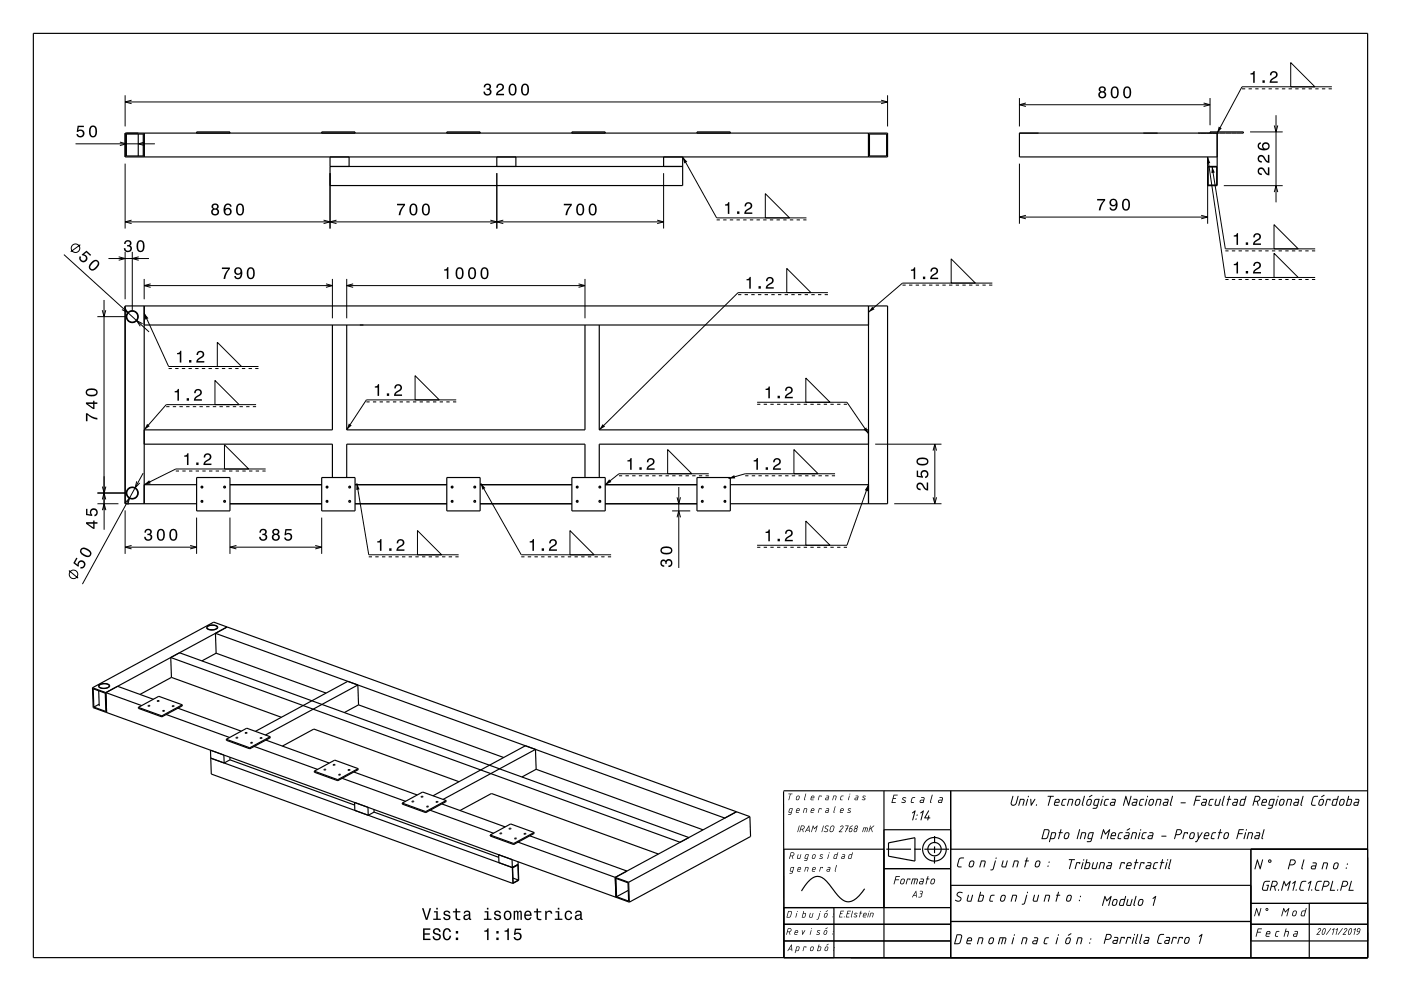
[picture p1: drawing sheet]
<svg xmlns="http://www.w3.org/2000/svg" width="420mm" height="297mm" viewBox="0 0 420 297" stroke-linecap="round" stroke-linejoin="round" font-family="sans-serif">
<g fill="none" stroke="#000" stroke-width=".35">
<path d="M10 10h400v277h-400zM37.5 39.9h228.6v7.1h-228.6zM43.2 39.9v7.1M58.9 39.9v-.4h10v.4M96.4 39.9v-.4h10v.4M133.9 39.9v-.4h10v.4M171.4 39.9v-.4h10v.4M208.9 39.9v-.4h10v.4M260.4 39.9v7.1M362.8 39.9v-.4h10v.4h-67.2v7.1h59.3M364.9 39.9v15.7h-2.9v-8.6M37.8 40.2h5.1v6.6h-5.1z"/>
<path d="M37.9 40.2v6.6M41.4 40.2v6.6M98.9 47v8.6h105.8v-8.6M98.9 49.9h105.8M104.7 47v2.9M148.9 47v2.9M154.7 47v2.9M198.9 47v2.9M260.7 40.2h5.1v6.6h-5.1zM362 49.9h2.9M362.2 50h2.6v5.5h-2.6zM43.2 91.7v59.3"/>
<path d="M43.2 97.4h217.2M99.7 97.4v31.4h-56.5M103.9 97.4v31.4h71.5v-31.4M179.7 97.4v31.4h80.7M260.4 91.7v59.3M43.2 133.1h56.5v10M260.4 133.1h-80.7v10M43.2 145.3h15.7M58.9 151h-21.4v-59.3h228.6v59.3h-47.2M58.9 143.1h10v10h-10zM60.3 145.8h.4l.1 .3-.4 .1zM60.3 150.1l.4-.1 .1 .4-.4 .1z"/>
<path d="M67.1 145.8h.4l.1 .3-.4 .1zM67.1 150.1l.4-.1 .1 .4-.4 .1zM68.9 145.3h27.5M68.9 151h27.5M96.4 143.1h10v10h-10zM97.8 145.8h.4l.1 .3-.4 .1zM97.8 150.1l.4-.1 .1 .4-.4 .1zM103.9 143.1v-10h71.5v10M104.6 145.8h.4l.1 .3-.4 .1zM104.6 150.1l.4-.1 .1 .4-.4 .1zM106.4 145.3h27.5M106.4 151h27.5"/>
<path d="M133.9 143.1h10v10h-10zM135.3 145.8h.4l.1 .3-.4 .1zM135.3 150.1l.4-.1 .1 .4-.4 .1zM142.1 145.8h.4l.1 .3-.4 .1zM142.1 150.1l.4-.1 .1 .4-.4 .1zM143.9 145.3h27.5M143.9 151h27.5M171.4 143.1h10v10h-10zM172.8 145.8h.4l.1 .3-.4 .1zM172.8 150.1l.4-.1 .1 .4-.4 .1zM179.6 145.8h.4l.1 .3-.4 .1zM179.6 150.1l.4-.1 .1 .4-.4 .1z"/>
<path d="M181.4 145.3h27.5M181.4 151h27.5M208.9 143.1h10v10h-10zM210.3 145.8h.4l.1 .3-.4 .1zM210.3 150.1l.4-.1 .1 .4-.4 .1zM217.1 145.8h.4l.1 .3-.4 .1zM217.1 150.1l.4-.1 .1 .4-.4 .1zM218.9 145.3h41.5M53.8 195.6l152.7 55.4M62.1 187.8l1-.4a1.54 1.54 0 0 1 2.2 .7l-.4 .4-.9 .3a1.49 1.49 0 0 1-2.1-.7zM62.2 187.8l1.1-.4a1.35 1.35 0 0 1 1.8 .7l-.3 .4-.8 .2a1.36 1.36 0 0 1-1.9-.7zM64.6 189.8l3.5-1.9-36.4 19.7 .3 5.9"/>
<path d="M64.6 189.8l152.7 55.4 3.5-1.9-36.4 19.7 .3 5.9M64.6 189.8l.2 6M64.8 195.8l-4.3 2.3M64.8 195.8l33 11.9M27.7 206.1l.2 6 160.8 58.3M27.7 206.1l14.8 5.4M27.7 206.1l36.4-19.6 160.7 58.2M27.9 206.4l3.7 1.3 .1 5.5-3.6-1.3zM29.6 207l.1 4.6M29.7 205.4l1.1-.5a1.49 1.49 0 0 1 2.1 .7l-.4 .5-.9 .2a1.49 1.49 0 0 1-2.1-.7zM29.7 211l-1.6 .9M29.8 205.4l1.1-.5a1.35 1.35 0 0 1 1.8 .7l-.4 .5-.8 .2a1.25 1.25 0 0 1-1.8-.7z"/>
<path d="M35.2 205.7l10.8 3.9M41.5 212v.3l7 2.5M41.5 212l7 2.5M48.5 214.5v.3M49.8 214.1l19 6.9M51.4 203l-9.4 5.1M51.4 203l33 12M51.4 203l-.2-5.9 152.7 55.3M53.3 212.2l19 6.9M54.6 211.2v.3l-6.1 3.3M54.6 211.2l-6.1 3.3M54.6 211.2l-7-2.5-6.1 3.3"/>
<path d="M104.3 204.2l-27.7 15M107.5 211.2l43.5 15.8M107.5 211.2l-4.3 2.4M107.5 211.2l-.2-5.9-27.7 15M63.1 224.8l.2 7.2 90.5 32.8M63.2 227.2l90.4 32.8 1.7-.9M67.1 226.3l.1 2.4 1.7-1M67.8 221.6l.1 .3 7 2.5M67.8 221.6l7.1 2.5M68.9 226.9v.8M68.9 227.7l37.4 13.6M74.9 224.1v.3"/>
<path d="M76.2 223.7l19 6.9M79.7 221.8l19 6.9M81 220.8l-7-2.6-6.2 3.4M81 220.8v.3l-6.1 3.3M81 220.8l-6.1 3.3M84.7 223.6l9.4-5.1 43.5 15.8M94.2 231.1v.3l7.1 2.6M94.2 231.1l7 2.6M101.2 233.7l.1 .3M102.6 233.3l19 6.9M106.1 231.4l19 6.9M107.4 230.4l-7.1-2.6-6.1 3.3"/>
<path d="M107.4 230.4v.3l-6.1 3.3M107.4 230.4l-6.2 3.3M133.7 239.9l-7-2.5-6.1 3.3M133.7 239.9l.1 .3-6.2 3.3M133.7 239.9l-6.1 3.3M157.5 223.5l-27.7 15M160.7 230.6l50.1 18.1M160.7 230.6l-4.2 2.3M160.7 230.6l-.2-6-27.7 15M234.9 237.2l.1 49.8v-32.5h30M234.9 237h175.1M265 237v50"/>
<path d="M285 237v50M106.3 240.5l.1 2.4M110.3 242l.1 2.3 1.7-.9M112.1 242.6v.8M112.1 243.4l37.4 13.5M120.6 240.7v.3l7 2.5M120.6 240.7l7 2.5M127.6 243.2v.3M128.9 242.8l19 6.9M132.4 240.9l19 6.9M137.9 242.9l9.4-5.1 50.1 18.2M147 250.2v.3l7 2.6"/>
<path d="M147 250.2l7 2.6M149.5 256.2l.1 2.3M153.5 257.6l.3 7.2M154 252.8v.3M155.3 252.4l33.2 12M155.3 258.3v.8M155.3 259.1l.2 4.7-1.7 1M158.8 250.5l29.1 10.6M160.1 249.5l-7-2.6-6.1 3.3M160.1 249.5v.3l-6.1 3.3M160.1 249.5l-6.1 3.3M224.8 244.7l.2 6-36.3 19.7"/>
<path d="M224.8 244.7l-36.3 19.7M265 248.7h20M265.7 254.5h7.4M274.1 254.5h2M274.3 258.1l-7.9-1.5v-4l7.9-1.5v7M277.1 254.5h7.4M280.2 256.7l-.1 2.1M280.2 253.7v2M280.2 250.6v2.1M285 254.5h125M375 254.5v32.5M153.7 260.1l1.6-.9 .1 4.6-1.6 .8z"/>
<path d="M153.8 263.2l1.6 .6M184.7 263.3l3.6 1.3 .2 5.5-3.7-1.4zM188.4 266.8l-3.6 1.9M188.5 264.4l.2 6M235 277h50M235 272h50M250 272v15M259.2 266.4a7.1 7.1 0 0 1-4.9 3.9 5 5 0 0 1-3.8-2.8l-.7-.8a9.5 9.5 0 0 0-4-4 4 4 0 0 0-4 2.1l-1.5 2.2M265 260.3h20M285 276.2h90M285 265.3h90M375 277h35"/>
<path d="M375 270.7h35M392.5 270.7v16.3M235 282h50M375 282h35"/>
<circle cx="39.7" cy="94.9" r="1.64"/>
<circle cx="39.7" cy="94.9" r="1.79"/>
<circle cx="39.7" cy="147.8" r="1.79"/>
<circle cx="39.7" cy="147.8" r="1.64"/>
<circle cx="44.6" cy="211.5" r=".23"/>
<circle cx="47.5" cy="210.1" r=".23"/>
<circle cx="49.1" cy="213" r=".23"/>
<circle cx="51.9" cy="211.6" r=".23"/>
<circle cx="73.8" cy="219.6" r=".23"/>
<circle cx="71" cy="221.1" r=".22"/>
<circle cx="75.5" cy="222.6" r=".23"/>
<circle cx="78.3" cy="221.2" r=".22"/>
<circle cx="97.3" cy="230.6" r=".23"/>
<circle cx="100.2" cy="229.2" r=".23"/>
<circle cx="101.8" cy="232.2" r=".23"/>
<circle cx="104.7" cy="230.8" r=".22"/>
<circle cx="126.6" cy="238.8" r=".22"/>
<circle cx="123.7" cy="240.2" r=".23"/>
<circle cx="128.2" cy="241.7" r=".23"/>
<circle cx="131.1" cy="240.3" r=".22"/>
<circle cx="150.1" cy="249.8" r=".22"/>
<circle cx="152.9" cy="248.3" r=".22"/>
<circle cx="154.6" cy="251.3" r=".22"/>
<circle cx="157.4" cy="249.9" r=".23"/>
<circle cx="280.1" cy="254.5" r="3.5"/>
<circle cx="280.2" cy="254.5" r="2"/>
</g>
<g fill="none" stroke="#000" stroke-width=".3">
<path d="M386.9 18.8l7.3 7.2h-7.3zM37.5 28.6v9.3M37.5 30.6h228.6M39.4 30l-1.9 .6 1.9 .5M264.1 30l2 .6-2 .5M266.1 28.6v9.3M305.6 29.4v8.5M305.6 31.4h57.2M307.5 30.9l-1.9 .5 1.9 .5M360.8 30.9l2 .5-2 .5M362.8 29.4v8.1M372.3 26.6h1"/>
<path d="M374.3 26.6h1M374.8 39.5h9.7M376.3 26.6h1M378.3 26.6h1M380.3 26.6h1M382 37.6l.5 1.9 .6-1.9M382.3 26.6h1M382.5 34.5v26.1M384.3 26.6h1M386.3 26.6h1M388.3 26.6h1M390.3 26.6h1"/>
<path d="M392.3 26.6h1M394.3 26.6h1M396.3 26.6h1M398.3 26.6h1M399.3 26h-27l-7.4 13.9M22.6 43.1h23.8M35.9 42.6l2 .5-2 .5M37.5 49v19.5M43.4 42.6l-2 .5 2 .5M98.9 51.9v16.6M148.9 51.9v16.6M198.9 51.9v16.6"/>
<path d="M204.7 47l10.1 18.3h27M229.4 58l7.3 7.3h-7.3zM305.6 49v18.1M362 51.9v15.2M362 47l5.3 36.2h27M363.4 49.9l3.9 24.7h27M366.9 55.6h17.6M382 57.6l.5-2 .6 2M19.2 76.3l25.5 23.2M24.1 73.3l-2.9 2.2M32.5 77.5h12.2M35.6 77l1.9 .5-1.9 .5"/>
<path d="M37.5 75.5v14.2M37.5 66.5h161.4M39.4 66l-1.9 .5 1.9 .5M39.7 75.5v17.4M41.6 77l-1.9 .5 1.9 .5M97 66l1.9 .5-1.9 .5M100.9 66l-2 .5 2 .5M147 66l1.9 .5-1.9 .5M150.9 66l-2 .5 2 .5M197 66l1.9 .5-1.9 .5M214.8 65.9h1M216.8 65.9h1"/>
<path d="M218.8 65.9h1M220.8 65.9h1M222.8 65.9h1M224.8 65.9h1M226.8 65.9h1M228.8 65.9h1M230.8 65.9h1M232.8 65.9h1M234.8 65.9h1M236.8 65.9h1M238.8 65.9h1M240.8 65.9h1"/>
<path d="M285.2 77.6l7.2 7.2h-7.2zM305.6 65.1h56.4M307.5 64.5l-1.9 .6 1.9 .5M360.1 64.5l1.9 .6-1.9 .5M367.3 75.2h1M369.3 75.2h1M371.3 75.2h1M373.3 75.2h1M375.3 75.2h1M377.3 75.2h1M379.3 75.2h1M381.3 75.2h1"/>
<path d="M381.9 75.9l7.3 7.3h-7.3zM381.9 67.3l7.3 7.3h-7.3zM383.3 75.2h1M385.3 75.2h1M387.3 75.2h1M389.3 75.2h1M391.3 75.2h1M393.3 75.2h1M29.2 94.9h8.5M30.7 93l.5 1.9 .5-1.9M31.2 89.9v62.9M37.2 92l1.1 1.7-1.7-.9"/>
<path d="M42.8 97l-1.8-.9 1.1 1.7M43.2 83.6v6.1M43.2 85.6h56.5M43.2 93.8l7.3 16h27M45.2 85.1l-2 .5 2 .5M97.7 85.1l2 .5-2 .5M99.7 83.6v11.8M103.9 83.6v11.8M103.9 85.6h71.5M105.9 85.1l-2 .5 2 .5M173.4 85.1l2 .5-2 .5M175.4 83.6v11.8"/>
<path d="M221.3 88.3h.9M223.2 88.3h1M225.2 88.3h1M227.2 88.3h1M229.2 88.3h1M231.2 88.3h1M233.2 88.3h1M235.2 88.3h1M235.9 80.4l7.2 7.3h-7.2zM237.2 88.3h1M239.2 88.3h1M241.2 88.3h1"/>
<path d="M243.2 88.3h1M245.2 88.3h1M247.2 88.3h1M248.2 87.7h-26.9l-41.6 41.1M270.5 85.4h1M272.5 85.4h1M274.5 85.4h1M276.5 85.4h1M278.5 85.4h1M280.5 85.4h1M282.5 85.4h1M284.5 85.4h1"/>
<path d="M286.5 85.4h1M288.5 85.4h1M290.5 85.4h1M292.5 85.4h1M294.5 85.4h1M296.5 85.4h1M297.5 84.8h-27l-10.1 8.8M367.3 83.8h1M369.3 83.8h1M371.3 83.8h1M373.3 83.8h1M375.3 83.8h1"/>
<path d="M377.3 83.8h1M379.3 83.8h1M381.3 83.8h1M383.3 83.8h1M385.3 83.8h1M387.3 83.8h1M389.3 83.8h1M391.3 83.8h1M393.3 83.8h1M50.5 110.4h1M52.5 110.4h1M54.5 110.4h1"/>
<path d="M56.5 110.4h1M58.5 110.4h1M60.5 110.4h1M62.5 110.4h1M64.4 114l7.3 7.3h-7.3zM64.5 110.4h1M65.2 102.6l7.2 7.2h-7.2zM66.5 110.4h1M68.5 110.4h1M70.5 110.4h1M72.5 110.4h1M74.5 110.4h1"/>
<path d="M76.5 110.4h1M124.4 112.6l7.3 7.2h-7.3zM136.8 119.8h-27l-5.9 9M241.6 113.3l7.2 7.3h-7.2zM49.8 121.9h1M51.8 121.9h1M53.8 121.9h1M55.8 121.9h1M57.8 121.9h1M59.8 121.9h1M61.8 121.9h1M63.8 121.9h1"/>
<path d="M65.8 121.9h1M67.3 133.3l7.2 7.3h-7.2zM67.8 121.9h1M69.8 121.9h1M71.8 121.9h1M73.8 121.9h1M75.8 121.9h1M76.8 121.3h-27l-6.6 7.5M109.8 120.4h1M111.8 120.4h1M113.8 120.4h1M115.8 120.4h1"/>
<path d="M117.8 120.4h1M119.8 120.4h1M121.8 120.4h1M123.8 120.4h1M125.8 120.4h1M127.8 120.4h1M129.8 120.4h1M131.8 120.4h1M133.8 120.4h1M135.8 120.4h1M200.2 134.7l7.2 7.3h-7.2zM227 120.6h26.9l6.5 9.4"/>
<path d="M227 121.2h.9M228.9 121.2h1M230.9 121.2h1M232.9 121.2h1M234.9 121.2h1M236.9 121.2h1M238 134.7l7.3 7.3h-7.3zM238.9 121.2h1M240.9 121.2h1M242.9 121.2h1M244.9 121.2h1M246.9 121.2h1"/>
<path d="M248.9 121.2h1M250.9 121.2h1M252.9 121.2h1M262.4 133.1h19.8M279.7 135l.5-1.9 .6 1.9M280.2 133.1v17.9M29.2 147.8h8.5M29.2 151h6.3M30.7 149.7l.5-1.9 .5 1.9M30.7 145.8l.5 2 .5-2M30.7 152.9l.5-1.9 .5 1.9M31.2 142.8v15.9"/>
<path d="M37.4 150.8l1.4-1.5-.5 2M37.5 153v13M41 144.2l-.5 2 1.4-1.5M42.9 141.8l-18.2 33.3M52.7 141.2h1M54.7 141.2h1M56.7 141.2h1M58.7 141.2h1M58.9 155.1v10.9M60.7 141.2h1M62.7 141.2h1M64.7 141.2h1"/>
<path d="M66.7 141.2h1M68.7 141.2h1M68.9 155.1v10.9M70.7 141.2h1M72.7 141.2h1M74.7 141.2h1M76.7 141.2h1M78.7 141.2h.9M79.6 140.6h-26.9l-9.5 4.7M96.4 155.1v10.9M107 144.8l3.5 21.5h27M125.2 159l7.2 7.3h-7.2z"/>
<path d="M144.1 144.8l12.2 21.5h26.9M170.9 159l7.2 7.3h-7.2zM185.6 142.6h.9M187.5 142.6h1M189.5 142.6h1M191.5 142.6h1M193.5 142.6h1M195.5 142.6h1M197.5 142.6h1M199.5 142.6h1M201.5 153.1h5.4M201.5 142.6h1"/>
<path d="M203 155l.5-1.9 .5 1.9M203 149l.5 2 .5-2M203.5 146v24.2M203.5 142.6h1M205.5 142.6h1M207.5 142.6h1M209.5 142.6h1M211.5 142.6h1M212.5 142h-26.9l-4.2 3.3M223.4 142.6h1M225.4 142.6h1M227.4 142.6h1"/>
<path d="M229.4 142.6h1M231.4 142.6h1M233.4 142.6h1M235.4 142.6h1M237.4 142.6h1M239.4 142.6h1M241.4 142.6h1M241.6 156.2l7.2 7.2h-7.2zM243.4 142.6h1M245.4 142.6h1M247.4 142.6h1M249.4 142.6h.9"/>
<path d="M250.3 142h-26.9l-5 1.4M260.4 145.3l-6.5 18.1h-26.9M268.1 151h14.1M279.7 149l.5 2 .6-2M20.7 171l2.7 2.3M37.5 164h21.4M39.4 163.5l-1.9 .5 1.9 .5M57 163.5l1.9 .5-1.9 .5M68.9 164h27.5M70.9 163.5l-2 .5 2 .5M94.5 163.5l1.9 .5-1.9 .5M110.5 166.9h1"/>
<path d="M112.5 166.9h1M114.5 166.9h1M116.5 166.9h1M118.5 166.9h1M120.5 166.9h1M122.5 166.9h1M124.5 166.9h1M126.5 166.9h1M128.5 166.9h1M130.5 166.9h1M132.5 166.9h1M134.5 166.9h1"/>
<path d="M136.5 166.9h1M156.3 166.9h.9M158.2 166.9h1M160.2 166.9h1M162.2 166.9h1M164.2 166.9h1M166.2 166.9h1M168.2 166.9h1M170.2 166.9h1M172.2 166.9h1M174.2 166.9h1M176.2 166.9h1"/>
<path d="M178.2 166.9h1M180.2 166.9h1M182.2 166.9h1M227 164h.9M228.9 164h1M230.9 164h1M232.9 164h1M234.9 164h1M236.9 164h1M238.9 164h1M240.9 164h1M242.9 164h1"/>
<path d="M244.9 164h1M246.9 164h1M248.9 164h1M250.9 164h1M252.9 164h1"/>
<circle cx="22.6" cy="74.4" r="1.28"/>
<circle cx="22" cy="172.1" r="1.28"/>
</g>
<g fill="#000">
<path d="M145.3 25.3l-.3 .9h.5a.62 .62 0 0 1 .3-.8 .62 .62 0 0 1 .8 .3 .62 .62 0 0 1-.2 .8h-.5v.4a.74 .74 0 0 1 .9 .7 .74 .74 0 0 1-.7 .8 .74 .74 0 0 1-.7-.9h-.5a1.18 1.18 0 0 0 1.5 1.2 1.18 1.18 0 0 0 .6-1.9l-.2-.1a1.01 1.01 0 0 0 0-1.6 1.01 1.01 0 0 0-1.5 .2zM149.1 25.4l-.3 .9h.4a.7 .7 0 0 1 .6-.8 .7 .7 0 0 1 .8 .5 .7 .7 0 0 1-.5 .8l-.3 .2a1.63 1.63 0 0 0-1.1 1.6h2.4v-.5h-1.9l.9-.8a1.17 1.17 0 0 0 .9-1.6 1.17 1.17 0 0 0-1.9-.3zM152.8 25.5a2.02 2.02 0 0 0 .9 3.2 2.03 2.03 0 0 0 .9-3.2 1.11 1.11 0 0 0-1.8 0zM153.3 25.5h.7a2.38 2.38 0 0 1 0 2.7h-.7a2.37 2.37 0 0 1 0-2.7zM156.5 25.5a2.02 2.02 0 0 0 .9 3.2 2.03 2.03 0 0 0 .9-3.2 1.11 1.11 0 0 0-1.8 0zM157.1 25.5h.6a2.38 2.38 0 0 1 0 2.7h-.6a2.37 2.37 0 0 1 0-2.7z" fill-rule="evenodd"/>
<path d="M329.6 26.1l-.2 .3a.79 .79 0 0 0 .4 1.1 1.09 1.09 0 0 0-.2 1.6 1.09 1.09 0 0 0 1.7 0 1.09 1.09 0 0 0-.2-1.6 .95 .95 0 0 0 .3-1.4 .95 .95 0 0 0-1.4-.2zM329.7 28.4a.71 .71 0 0 1 1.4 0 .71 .71 0 0 1-1.4 0zM329.8 26.8a.6 .6 0 0 1 1.2 0 .6 .6 0 0 1-1.2 0zM333.3 26.3a2.02 2.02 0 0 0 .9 3.2 2.03 2.03 0 0 0 .9-3.2 1.11 1.11 0 0 0-1.8 0zM333.8 26.4h.7a2.37 2.37 0 0 1 0 2.6h-.7a2.38 2.38 0 0 1 0-2.6zM337 26.3a2.02 2.02 0 0 0 .9 3.2 2.03 2.03 0 0 0 .9-3.2 1.11 1.11 0 0 0-1.8 0zM337.6 26.4h.7a2.37 2.37 0 0 1 0 2.6h-.7a2.38 2.38 0 0 1 0-2.6z" fill-rule="evenodd"/>
<path d="M365.4 37.9l.9 .5-1.4 1.5z" fill-rule="evenodd"/>
<path d="M374.9 22v.3h.8v2.5h.4v-3.5h-.3a.77 .77 0 0 1-.9 .7zM378.5 24.1v.7h.7v-.7zM381 21.6l-.3 1h.5a.7 .7 0 0 1 .5-.9 .7 .7 0 0 1 .8 .5 .7 .7 0 0 1-.5 .9l-.3 .1a1.63 1.63 0 0 0-1.1 1.6h2.4v-.4h-1.9l.9-.8a1.17 1.17 0 0 0 .9-1.7 1.17 1.17 0 0 0-1.9-.3z" fill-rule="evenodd"/>
<path d="M23.3 37.7l-.3 1.8h.4a.8 .8 0 0 1 1.2-.2 .8 .8 0 0 1 0 1.3 .8 .8 0 0 1-1.2-.4h-.5a1.21 1.21 0 0 0 1.5 1 1.21 1.21 0 0 0 .8-1.6 1.21 1.21 0 0 0-1.7-.6l.1-.9h1.5v-.4zM27 38a2.02 2.02 0 0 0 .9 3.2 2.03 2.03 0 0 0 .9-3.2 1.11 1.11 0 0 0-1.8 0zM27.5 38.1h.7a2.37 2.37 0 0 1 0 2.6h-.7a2.37 2.37 0 0 1 0-2.6z" fill-rule="evenodd"/>
<path d="M204.7 47l1.3 1.5-.9 .5z" fill-rule="evenodd"/>
<path d="M362 47l.8 1.9-1 .1z" fill-rule="evenodd"/>
<path d="M363.4 49.9l.8 1.8-1 .2z" fill-rule="evenodd"/>
<path d="M377.3 50.5a1.2 1.2 0 0 0-.2 1.3 1.2 1.2 0 0 0 1.2 .7v-.5a.7 .7 0 0 1-.9-.5 .7 .7 0 0 1 .5-.9 .7 .7 0 0 1 .9 .5l.2 .3a1.64 1.64 0 0 0 1.5 1.2v-2.4h-.4v1.9l-.4-.3-.8-1.2a1.1 1.1 0 0 0-1.6-.1zM377.3 46.7a1.2 1.2 0 0 0-.2 1.4 1.2 1.2 0 0 0 1.2 .6v-.4a.7 .7 0 0 1-.9-.5 .7 .7 0 0 1 .5-.9 .7 .7 0 0 1 .9 .5l.2 .3a1.64 1.64 0 0 0 1.5 1.1v-2.4h-.4v1.9l-.4-.3-.8-1.2a1.1 1.1 0 0 0-1.6-.1zM377.3 43a1.44 1.44 0 0 0 .1 1.6 1.44 1.44 0 0 0 1.6 .5 1.26 1.26 0 0 0 1.6-1 1.26 1.26 0 0 0-1.1-1.5 1.11 1.11 0 0 0-1.1 .7 1.11 1.11 0 0 0 .3 1.3 1.02 1.02 0 0 1-1.3-.9l.2-.4 .4-.2v-.5zM378.7 43.8a.75 .75 0 0 1 1.5 0 .75 .75 0 0 1-1.5 0z" fill-rule="evenodd"/>
<path d="M24 76.7a1.21 1.21 0 0 0 .4 1.8 1.21 1.21 0 0 0 1.7-.7 1.21 1.21 0 0 0-.9-1.5l.7-.6 1.1 1 .3-.3-1.4-1.3-1.4 1.2 .3 .3a.8 .8 0 0 1 1 .6 .8 .8 0 0 1-.9 .9 .8 .8 0 0 1-.6-1.1zM27.3 78.7a1.42 1.42 0 0 0-.3 2.1 2.03 2.03 0 0 0 2.8-1.7 1.13 1.13 0 0 0-.7-1.1 1.13 1.13 0 0 0-1.2 .1zM27.7 79l.8-.7a.63 .63 0 0 1 .6 .2 .63 .63 0 0 1 .2 .6l-.2 .4a1.61 1.61 0 0 1-1.8 1l-.2-.6z" fill-rule="evenodd"/>
<path d="M37.5 72.3l-.3 .8h.5a.62 .62 0 0 1 .3-.8 .62 .62 0 0 1 .8 .3 .62 .62 0 0 1-.2 .8l-.5 .1v.4a.74 .74 0 0 1 .9 .6 .74 .74 0 0 1-.7 .8 .74 .74 0 0 1-.7-.9h-.5a1.18 1.18 0 0 0 1.5 1.2 1.18 1.18 0 0 0 .6-1.9l-.2-.1a1.01 1.01 0 0 0 0-1.5 1.01 1.01 0 0 0-1.5 .2zM41.2 72.4a2.02 2.02 0 0 0 .9 3.2 2.03 2.03 0 0 0 .9-3.2 1.11 1.11 0 0 0-1.8 0zM41.8 72.5h.7a2.38 2.38 0 0 1 0 2.6h-.7a2.37 2.37 0 0 1 0-2.6z" fill-rule="evenodd"/>
<path d="M63.7 61.2l-.2 .3a.8 .8 0 0 0 .4 1.1 1.09 1.09 0 0 0-.2 1.6 1.09 1.09 0 0 0 1.6 0 1.09 1.09 0 0 0-.2-1.6 .95 .95 0 0 0 .3-1.3 .95 .95 0 0 0-1.4-.3zM63.8 63.5a.71 .71 0 0 1 1.4 0 .71 .71 0 0 1-1.4 0zM63.9 61.9a.6 .6 0 0 1 1.2 0 .6 .6 0 0 1-1.2 0zM67.5 61.3a2.39 2.39 0 0 0 .2 3.2 1.16 1.16 0 0 0 1.6-.3 1.16 1.16 0 0 0-.2-1.6 1.16 1.16 0 0 0-1.6 0 1.02 1.02 0 0 1 .8-1.2l.5 .1 .2 .4h.4a1.12 1.12 0 0 0-.7-.9 1.12 1.12 0 0 0-1.2 .3zM67.5 63.4a.75 .75 0 0 1 1.5 0 .75 .75 0 0 1-1.5 0zM71.1 61.4a2.01 2.01 0 0 0 .9 3.2 2.03 2.03 0 0 0 .9-3.2 1.11 1.11 0 0 0-1.8 0zM71.6 61.5h.7a2.38 2.38 0 0 1 0 2.6h-.7a2.37 2.37 0 0 1 0-2.6z" fill-rule="evenodd"/>
<path d="M119 61.1v.4h1.9a5.2 5.2 0 0 0-1.4 3h.5a5.3 5.3 0 0 1 1.4-3v-.4zM123 61.4a2.01 2.01 0 0 0 .9 3.2 2.03 2.03 0 0 0 .9-3.2 1.11 1.11 0 0 0-1.8 0zM123.6 61.5h.7a2.38 2.38 0 0 1 0 2.6h-.7a2.37 2.37 0 0 1 0-2.6zM126.8 61.4a2.02 2.02 0 0 0 .9 3.2 2.03 2.03 0 0 0 .9-3.2 1.11 1.11 0 0 0-1.8 0zM127.3 61.5h.7a2.38 2.38 0 0 1 0 2.6h-.7a2.37 2.37 0 0 1 0-2.6z" fill-rule="evenodd"/>
<path d="M169 61.1v.4h1.9a5.2 5.2 0 0 0-1.4 3h.5a5.3 5.3 0 0 1 1.4-3v-.4zM173 61.4a2.02 2.02 0 0 0 .9 3.2 2.03 2.03 0 0 0 .9-3.2 1.11 1.11 0 0 0-1.8 0zM173.6 61.5h.7a2.37 2.37 0 0 1 0 2.6h-.7a2.38 2.38 0 0 1 0-2.6zM176.8 61.4a2.02 2.02 0 0 0 .9 3.2 2.03 2.03 0 0 0 .9-3.2 1.11 1.11 0 0 0-1.8 0zM177.3 61.5h.7a2.37 2.37 0 0 1 0 2.6h-.7a2.38 2.38 0 0 1 0-2.6z" fill-rule="evenodd"/>
<path d="M217.4 61.3v.3h.8v2.5h.4v-3.5h-.3a.78 .78 0 0 1-.9 .7zM221 63.4v.7h.7v-.7zM223.5 60.9l-.3 1h.5a.7 .7 0 0 1 .5-.9 .7 .7 0 0 1 .8 .5 .7 .7 0 0 1-.5 .9l-.3 .1a1.63 1.63 0 0 0-1.1 1.6h2.4v-.4h-1.9l.9-.8a1.17 1.17 0 0 0 .9-1.7 1.17 1.17 0 0 0-1.9-.3z" fill-rule="evenodd"/>
<path d="M328.9 59.6v.5h1.9a5.2 5.2 0 0 0-1.4 3h.5a5.2 5.2 0 0 1 1.4-3.1v-.4zM332.9 59.9a1.15 1.15 0 0 0 0 1.6 1.15 1.15 0 0 0 1.6 0 1.02 1.02 0 0 1-.8 1.2l-.4-.1-.2-.4h-.5a1.23 1.23 0 0 0 1.5 .9 1.23 1.23 0 0 0 .9-1.5 1.41 1.41 0 0 0-.3-1.7 1.41 1.41 0 0 0-1.8 0zM333.1 60.7a.75 .75 0 0 1 1.5 0 .75 .75 0 0 1-1.5 0zM336.7 60a2.02 2.02 0 0 0 .9 3.2 2.03 2.03 0 0 0 .9-3.2 1.11 1.11 0 0 0-1.8 0zM337.2 60h.7a2.37 2.37 0 0 1 0 2.7h-.7a2.37 2.37 0 0 1 0-2.7z" fill-rule="evenodd"/>
<path d="M369.9 70.5v.4h.8v2.5h.5v-3.5h-.4a.78 .78 0 0 1-.9 .6zM373.5 72.6v.8h.7v-.8zM376 70.2l-.3 .9h.5a.7 .7 0 0 1 .5-.8 .7 .7 0 0 1 .8 .5 .7 .7 0 0 1-.5 .9l-.3 .1a1.63 1.63 0 0 0-1.1 1.6h2.4v-.4h-1.9l.9-.8a1.17 1.17 0 0 0 .9-1.7 1.17 1.17 0 0 0-1.9-.3z" fill-rule="evenodd"/>
<path d="M43.2 93.8l1.3 1.6-.9 .4z" fill-rule="evenodd"/>
<path d="M66.5 80.2v.4h1.9a5.2 5.2 0 0 0-1.4 3h.5a5.2 5.2 0 0 1 1.4-3v-.4zM70.5 80.4a1.15 1.15 0 0 0 0 1.7 1.15 1.15 0 0 0 1.7-.1 1.02 1.02 0 0 1-.9 1.3l-.4-.2-.2-.4h-.5a1.23 1.23 0 0 0 1.5 .9 1.23 1.23 0 0 0 .9-1.4 1.42 1.42 0 0 0-.3-1.7 1.42 1.42 0 0 0-1.8-.1zM70.7 81.2a.75 .75 0 0 1 1.5 0 .75 .75 0 0 1-1.5 0zM74.3 80.5a2.02 2.02 0 0 0 .9 3.2 2.03 2.03 0 0 0 .9-3.2 1.11 1.11 0 0 0-1.8 0zM74.8 80.6h.7a2.37 2.37 0 0 1 0 2.6h-.7a2.37 2.37 0 0 1 0-2.6z" fill-rule="evenodd"/>
<path d="M133.1 80.7v.4h.9v2.5h.4v-3.5h-.3a.78 .78 0 0 1-1 .6zM136.9 80.5a2.01 2.01 0 0 0 .9 3.2 2.03 2.03 0 0 0 .9-3.2 1.11 1.11 0 0 0-1.8 0zM137.4 80.6h.7a2.38 2.38 0 0 1 0 2.6h-.7a2.37 2.37 0 0 1 0-2.6zM140.6 80.5a2.01 2.01 0 0 0 .9 3.2 2.03 2.03 0 0 0 .9-3.2 1.11 1.11 0 0 0-1.8 0zM141.2 80.6h.7a2.38 2.38 0 0 1 0 2.6h-.7a2.37 2.37 0 0 1 0-2.6zM144.4 80.5a2.01 2.01 0 0 0 .9 3.2 2.03 2.03 0 0 0 .9-3.2 1.11 1.11 0 0 0-1.8 0zM144.9 80.6h.7a2.38 2.38 0 0 1 0 2.6h-.7a2.37 2.37 0 0 1 0-2.6z" fill-rule="evenodd"/>
<path d="M223.8 83.7v.3h.8v2.5h.5v-3.5h-.4a.77 .77 0 0 1-.9 .7zM227.4 85.8v.7h.7v-.7zM229.9 83.3l-.3 1h.5a.7 .7 0 0 1 .5-.9 .7 .7 0 0 1 .9 .5 .7 .7 0 0 1-.5 .9l-.3 .1a1.63 1.63 0 0 0-1.2 1.6h2.5v-.4h-1.9l.8-.8a1.17 1.17 0 0 0 .9-1.7 1.17 1.17 0 0 0-1.9-.3z" fill-rule="evenodd"/>
<path d="M261.5 91.9l.7 .8-1.8 .9z" fill-rule="evenodd"/>
<path d="M273.1 80.8v.4h.8v2.5h.5v-3.6h-.4a.78 .78 0 0 1-.9 .7zM276.7 82.9v.8h.7v-.8zM279.2 80.5l-.3 .9h.5a.7 .7 0 0 1 .5-.8 .7 .7 0 0 1 .8 .5 .7 .7 0 0 1-.5 .8l-.2 .2a1.63 1.63 0 0 0-1.2 1.6h2.4v-.5h-1.9l.9-.8a1.17 1.17 0 0 0 .9-1.6 1.17 1.17 0 0 0-1.9-.3z" fill-rule="evenodd"/>
<path d="M369.9 79.1v.4h.8v2.5h.5v-3.6h-.4a.77 .77 0 0 1-.9 .7zM373.5 81.2v.8h.7v-.8zM376 78.8l-.3 .9h.5a.7 .7 0 0 1 .5-.8 .7 .7 0 0 1 .8 .5 .7 .7 0 0 1-.5 .8l-.3 .2a1.63 1.63 0 0 0-1.1 1.6h2.4v-.5h-1.9l.9-.8a1.17 1.17 0 0 0 .9-1.6 1.17 1.17 0 0 0-1.9-.3z" fill-rule="evenodd"/>
<path d="M53.1 105.8v.4h.8v2.5h.5v-3.6h-.4a.77 .77 0 0 1-.9 .7zM56.7 107.9v.8h.7v-.8zM59.2 105.4l-.3 1h.5a.7 .7 0 0 1 .5-.8 .7 .7 0 0 1 .8 .5 .7 .7 0 0 1-.5 .8l-.2 .2a1.63 1.63 0 0 0-1.2 1.6h2.4v-.5h-1.9l.9-.8a1.17 1.17 0 0 0 .9-1.6 1.17 1.17 0 0 0-1.9-.4z" fill-rule="evenodd"/>
<path d="M112.4 115.8v.4h.8v2.5h.4v-3.6h-.3a.77 .77 0 0 1-.9 .7zM116 117.9v.8h.7v-.8zM118.5 115.5l-.3 .9h.5a.71 .71 0 0 1 .5-.8 .71 .71 0 0 1 .8 .5 .71 .71 0 0 1-.5 .8l-.3 .2a1.63 1.63 0 0 0-1.1 1.6h2.4v-.5h-1.9l.9-.8a1.17 1.17 0 0 0 .9-1.6 1.17 1.17 0 0 0-1.9-.3z" fill-rule="evenodd"/>
<path d="M229.5 116.5v.4h.8v2.5h.5v-3.6h-.4a.78 .78 0 0 1-.9 .7zM233.1 118.6v.8h.7v-.8zM235.7 116.2l-.4 .9h.5a.7 .7 0 0 1 .5-.8 .7 .7 0 0 1 .9 .5 .7 .7 0 0 1-.5 .8l-.3 .2a1.63 1.63 0 0 0-1.1 1.6h2.4v-.5h-1.9l.8-.8a1.17 1.17 0 0 0 1-1.6 1.17 1.17 0 0 0-1.9-.3z" fill-rule="evenodd"/>
<path d="M25.8 123.8v2.4h.4v-1.9a5.2 5.2 0 0 0 3 1.5v-.5a5.3 5.3 0 0 1-3-1.5zM25.8 120.6v.5l2.1 1.5h.4v-1.5h.9v-.5h-.9v-.5h-.4v.5zM26.3 121.1h1.6v1.1zM26.1 116.7a1.13 1.13 0 0 0-.4 1.2 1.13 1.13 0 0 0 1 .8 1.9 1.9 0 0 0 2.6-1.1 2.03 2.03 0 0 0-3.2-.9zM26.2 117.3a2.38 2.38 0 0 1 2.6 0v.6a2.37 2.37 0 0 1-2.6 0z" fill-rule="evenodd"/>
<path d="M44.1 127l.8 .7-1.7 1.1z" fill-rule="evenodd"/>
<path d="M52.4 117.2v.4h.8v2.5h.4v-3.5h-.3a.77 .77 0 0 1-.9 .6zM56 119.3v.8h.7v-.8zM58.5 116.9l-.3 .9h.5a.71 .71 0 0 1 .5-.8 .71 .71 0 0 1 .8 .5 .71 .71 0 0 1-.5 .8l-.3 .2a1.63 1.63 0 0 0-1.1 1.6h2.4v-.5h-1.9l.9-.7a1.17 1.17 0 0 0 .9-1.7 1.17 1.17 0 0 0-1.9-.3z" fill-rule="evenodd"/>
<path d="M55.2 136.5v.4h.8v2.5h.5v-3.6h-.3a.77 .77 0 0 1-1 .7zM58.8 138.6v.8h.7v-.8zM61.4 136.2l-.3 .9h.4a.71 .71 0 0 1 .5-.8 .71 .71 0 0 1 .9 .5 .71 .71 0 0 1-.5 .8l-.3 .2a1.62 1.62 0 0 0-1.1 1.6h2.4v-.5h-1.9l.8-.8a1.17 1.17 0 0 0 1-1.6 1.17 1.17 0 0 0-1.9-.3z" fill-rule="evenodd"/>
<path d="M104.6 126.9l.8 .6-1.5 1.3z" fill-rule="evenodd"/>
<path d="M180.7 127.1l.7 .7-1.7 1z" fill-rule="evenodd"/>
<path d="M258.9 128.7l.8-.6 .7 1.9z" fill-rule="evenodd"/>
<path d="M25.8 156.5v.5l2.1 1.5h.4v-1.5h.9v-.5h-.9v-.5h-.4v.5zM26.4 157h1.5v1.1zM25.8 152.5v1.9l1.8 .2v-.4a.8 .8 0 0 1-.2-1.2 .8 .8 0 0 1 1.3 .1 .8 .8 0 0 1-.4 1.2v.4a1.21 1.21 0 0 0 1.1-1.5 1.21 1.21 0 0 0-1.7-.8 1.21 1.21 0 0 0-.6 1.8l-.9-.2v-1.5z" fill-rule="evenodd"/>
<path d="M43.2 145.3l1.5-1.4 .5 1z" fill-rule="evenodd"/>
<path d="M107 144.8l.8 1.9-1 .1z" fill-rule="evenodd"/>
<path d="M144.1 144.8l1.4 1.5-.9 .5z" fill-rule="evenodd"/>
<path d="M182.6 143.7l.7 .8-1.9 .8z" fill-rule="evenodd"/>
<path d="M188.1 137.9v.4h.8v2.5h.5v-3.5h-.4a.77 .77 0 0 1-.9 .6zM191.7 140v.8h.7v-.8zM194.2 137.6l-.3 .9h.5a.71 .71 0 0 1 .5-.8 .71 .71 0 0 1 .8 .5 .71 .71 0 0 1-.5 .9l-.3 .1a1.64 1.64 0 0 0-1.1 1.6h2.4v-.4h-1.9l.9-.8a1.17 1.17 0 0 0 .9-1.7 1.17 1.17 0 0 0-1.9-.3z" fill-rule="evenodd"/>
<path d="M218.4 143.4l1.7-1 .3 1z" fill-rule="evenodd"/>
<path d="M225.9 137.9v.4h.9v2.5h.4v-3.5h-.3a.77 .77 0 0 1-1 .6zM229.5 140v.8h.7v-.8zM232.1 137.6l-.3 .9h.4a.71 .71 0 0 1 .5-.8 .71 .71 0 0 1 .9 .5 .71 .71 0 0 1-.5 .9l-.3 .1a1.63 1.63 0 0 0-1.1 1.6h2.4v-.4h-1.9l.8-.8a1.17 1.17 0 0 0 1-1.7 1.17 1.17 0 0 0-1.9-.3z" fill-rule="evenodd"/>
<path d="M260.4 145.3l-.2 2-1-.4z" fill-rule="evenodd"/>
<path d="M275 144.9a1.2 1.2 0 0 0-.2 1.4 1.2 1.2 0 0 0 1.2 .6v-.4a.7 .7 0 0 1-.9-.6 .7 .7 0 0 1 .6-.8 .7 .7 0 0 1 .8 .5l.2 .3a1.63 1.63 0 0 0 1.5 1.1v-2.4h-.4v1.9l-.4-.3-1-1.4a1.09 1.09 0 0 0-1.4 .1zM274.8 141v1.9l1.9 .3v-.4a.8 .8 0 0 1-.3-1.2 .8 .8 0 0 1 1.3 0 .8 .8 0 0 1-.4 1.2v.5a1.21 1.21 0 0 0 1.1-1.5 1.21 1.21 0 0 0-1.7-.8 1.21 1.21 0 0 0-.5 1.7l-1-.1v-1.6zM275.2 137.4a1.13 1.13 0 0 0-.4 1.2 1.13 1.13 0 0 0 1 .8 1.9 1.9 0 0 0 2.5-1.1 2.03 2.03 0 0 0-3.1-.9zM275.2 138a2.37 2.37 0 0 1 2.7 0v.6a2.37 2.37 0 0 1-2.7 0z" fill-rule="evenodd"/>
<path d="M22.9 167.1l-.9 1.7 1.5 1.1 .2-.4a.8 .8 0 0 1 .4-1.2 .8 .8 0 0 1 1 .7 .8 .8 0 0 1-.9 .9l-.2 .4a1.21 1.21 0 0 0 1.6-.8 1.21 1.21 0 0 0-1-1.5 1.21 1.21 0 0 0-1.3 1.2l-.8-.5 .7-1.4zM24.5 164.3a1.14 1.14 0 0 0 0 1.9 1.9 1.9 0 0 0 2.8 .2 2.03 2.03 0 0 0-2.4-2.3zM24.7 164.6a2.38 2.38 0 0 1 2.3 1.3l-.3 .6a2.38 2.38 0 0 1-2.3-1.3z" fill-rule="evenodd"/>
<path d="M43.6 158.8l-.3 .8h.4a.62 .62 0 0 1 .4-.7 .62 .62 0 0 1 .8 .2 .62 .62 0 0 1-.2 .8l-.5 .1v.4a.72 .72 0 0 1 .9 .4 .72 .72 0 0 1-.5 .9 .72 .72 0 0 1-.9-.5v-.3h-.5a1.18 1.18 0 0 0 1.5 1.2 1.18 1.18 0 0 0 .6-1.8l-.2-.2a1.01 1.01 0 0 0 0-1.5 1.01 1.01 0 0 0-1.5 .2zM47.3 158.9a2.02 2.02 0 0 0 .9 3.2 2.03 2.03 0 0 0 .9-3.2 1.11 1.11 0 0 0-1.8 0zM47.9 159h.7a2.38 2.38 0 0 1 0 2.6h-.7a2.38 2.38 0 0 1 0-2.6zM51.1 158.9a2.02 2.02 0 0 0 .9 3.2 2.03 2.03 0 0 0 .9-3.2 1.11 1.11 0 0 0-1.8 0zM51.6 159h.7a2.38 2.38 0 0 1 0 2.6h-.7a2.38 2.38 0 0 1 0-2.6z" fill-rule="evenodd"/>
<path d="M78.1 158.8l-.3 .8h.4a.62 .62 0 0 1 .3-.7 .62 .62 0 0 1 .8 .2 .62 .62 0 0 1-.2 .8l-.5 .1v.4a.72 .72 0 0 1 1 .4 .72 .72 0 0 1-.5 .9 .72 .72 0 0 1-.9-.5l-.1-.3h-.4a1.18 1.18 0 0 0 1.5 1.2 1.18 1.18 0 0 0 .6-1.8l-.2-.2a1.01 1.01 0 0 0 0-1.5 1.01 1.01 0 0 0-1.5 .2zM81.9 158.7l-.2 .3a.8 .8 0 0 0 .4 1.1 1.09 1.09 0 0 0-.2 1.6 1.09 1.09 0 0 0 1.6 0 1.09 1.09 0 0 0-.2-1.6 .95 .95 0 0 0 .3-1.4 .95 .95 0 0 0-1.4-.2zM82 161a.71 .71 0 0 1 1.4 0 .71 .71 0 0 1-1.4 0zM82.1 159.4a.6 .6 0 0 1 1.2 0 .6 .6 0 0 1-1.2 0zM85.6 158.6l-.3 1.8h.4a.8 .8 0 0 1 1.2-.2 .8 .8 0 0 1-.1 1.2 .8 .8 0 0 1-1.2-.3h-.4a1.21 1.21 0 0 0 1.5 1 1.21 1.21 0 0 0 .8-1.6 1.21 1.21 0 0 0-1.8-.6l.2-.9h1.5v-.4z" fill-rule="evenodd"/>
<path d="M113.1 162.2v.4h.8v2.5h.5v-3.5h-.4a.77 .77 0 0 1-.9 .6zM116.7 164.3v.8h.7v-.8zM119.2 161.9l-.3 .9h.5a.71 .71 0 0 1 .5-.8 .71 .71 0 0 1 .8 .5 .71 .71 0 0 1-.5 .8l-.3 .2a1.64 1.64 0 0 0-1.1 1.6h2.4v-.5h-1.9l.9-.7a1.17 1.17 0 0 0 .9-1.7 1.17 1.17 0 0 0-1.9-.3z" fill-rule="evenodd"/>
<path d="M158.8 162.2v.4h.8v2.5h.5v-3.5h-.4a.78 .78 0 0 1-.9 .6zM162.4 164.3v.8h.7v-.8zM164.9 161.9l-.3 .9h.5a.71 .71 0 0 1 .5-.8 .71 .71 0 0 1 .9 .5 .71 .71 0 0 1-.5 .8l-.3 .2a1.63 1.63 0 0 0-1.2 1.6h2.5v-.5h-1.9l.8-.7a1.17 1.17 0 0 0 .9-1.7 1.17 1.17 0 0 0-1.9-.3z" fill-rule="evenodd"/>
<path d="M198.2 167.9a1.17 1.17 0 0 0-.2 1.3 1.17 1.17 0 0 0 1.1 .7v-.5a.62 .62 0 0 1-.7-.3 .62 .62 0 0 1 .2-.8 .62 .62 0 0 1 .8 .2l.1 .5h.4a.74 .74 0 0 1 .6-1 .74 .74 0 0 1 .8 .8 .74 .74 0 0 1-.9 .7v.5a1.18 1.18 0 0 0 1.2-1.6 1.18 1.18 0 0 0-1.9-.5l-.1 .2a.86 .86 0 0 0-1.4-.2zM198.4 164.1a1.13 1.13 0 0 0-.4 1.2 1.13 1.13 0 0 0 1 .8 1.9 1.9 0 0 0 2.6-1.1 2.03 2.03 0 0 0-3.2-.9zM198.5 164.6a2.38 2.38 0 0 1 2.6 0v.7a2.37 2.37 0 0 1-2.6 0z" fill-rule="evenodd"/>
<path d="M229.5 159.4v.3h.8v2.5h.5v-3.5h-.4a.78 .78 0 0 1-.9 .7zM233.1 161.5v.7h.7v-.7zM235.7 159l-.4 1h.5a.71 .71 0 0 1 .5-.9 .71 .71 0 0 1 .9 .5 .71 .71 0 0 1-.5 .9l-.3 .2a1.63 1.63 0 0 0-1.1 1.5h2.4v-.4h-1.9l.8-.8a1.17 1.17 0 0 0 1-1.7 1.17 1.17 0 0 0-1.9-.3z" fill-rule="evenodd"/>
<path d="M236.4 237.9h1.2l-.6 .1-.5 1.8 .3-1.8zM238.9 238.6l.5-.2 .3 .3-.1 .8-.3 .3h-.5l-.2-.2zM239 238.7l-.2 .7 .2 .2 .3-.1 .2-.6-.1-.3zM241.5 237.8l.2 .2-.4 1.8-.3-.2zM243.4 238.7l-.1 .3h.6v-.3zM243.3 238.6l.5-.2 .3 .3v.5h-.9v.3l.7 .1v.2l-.9-.2zM245.5 238.5l.8 .1-.1 .2-.1-.2h-.4l-.4 1.2zM247.7 238.5l.8 .1-.2 1.2-.9-.2 .2-.5 .7-.1v-.3zM247.6 239.3v.3h.5l.1-.4zM249.9 238.5l.9 .1-.3 1.2-.2-.1 .2-1.1h-.5l-.3 1.2h-.2zM252.2 238.5h.7l-.7 .3-.2 .7 .5 .1v.2l-.7-.2zM254.6 238.5l.1 .1-.4 1.2zM254.7 238a.13 .13 0 0 1 .2 0 .13 .13 0 0 1-.2 0zM256.5 238.5l.8 .1-.2 1.2h-.7l-.2-.2 .2-.5 .7-.1v-.3zM256.4 239.3v.3h.5l.1-.4zM258.7 238.6h.8l-.7 .2 .6 .5-.3 .5-.7-.1 .8-.2-.6-.5z" fill-rule="evenodd"/>
<path d="M267.9 238.2l1.2 .1-1 .1-.2 .8 .7 .1-.8 .1-.3 1h1v.2l-1.2 .1zM270.6 239.1l.5-.2 .6 .2-1 .2 .8 .7-.3 .6-1-.1 .1-.2 .8 .1 .2-.2-.8-.6zM273.4 239h1l-.9 .4-.2 .9 .6 .1v.3l-.6-.1-.3-.2zM276.2 238.9h.7l.3 .3-.4 1.5-.8-.1-.3-.2 .2-.6 1-.1v-.5h-.7zM276 240v.4h.7l.1-.5zM279.4 238.2l.2 .1-.5 2 .1 .3-.1 .1-.3-.4zM281.7 238.9h.7l.3 .3-.4 1.5-.8-.1-.3-.2 .2-.6 1-.1v-.5l-.7-.1zM281.5 240v.4h.7l.1-.5z" fill-rule="evenodd"/>
<path d="M236.7 242.4l1-.1-.5 1.8-.9 .1v-.2h.7l.1-.4-.7-.2zM236.8 242.5l-.2 .8 .6 .1 .2-1zM239 242.5l-.1 .3h.6v-.3zM238.9 242.4l.5-.2 .3 .2v.6h-.9v.2l.7 .2v.2l-.9-.1zM241.1 242.3l.9 .1-.3 1.2v-1.2h-.5l-.3 1.2h-.2zM243.4 242.5l-.1 .3h.6v-.3zM243.3 242.4l.5-.2 .3 .3v.5h-.9v.3l.7 .1v.2l-.9-.1zM245.5 242.3l.8 .1-.1 .2-.1-.2h-.4l-.4 1.2zM247.7 242.3l.8 .1-.2 1.2-.9-.2 .2-.5 .7-.1v-.3zM247.6 243.1v.3h.5l.1-.4zM250.3 241.7h.2l-.4 1.9-.3-.2zM252.3 242.5l-.2 .3h.6v-.3zM252.1 242.4l.5-.2 .3 .2v.6h-.9v.3l.7 .1v.2l-.9-.1zM254.3 242.4l.3-.2 .6 .2-.8 .2 .6 .5-.2 .5-.8-.1 .8-.2-.6-.5z" fill-rule="evenodd"/>
<path d="M237.1 255.5l.7-.1 .3 .4-.1 .5-.4 .3 .1 .8-.3-.8h-.4l-.2 .8h-.2zM237.2 255.6l-.2 .8h.7l.2-.6zM239.2 256.1h.2l-.1 1.1h.4l.3-1.1h.2l-.4 1.3-.9-.2zM241.5 256.1h1l-.5 1.7-.9 .2v-.2h.7l.1-.4-.7-.2zM241.6 256.3l-.2 .8 .6 .1 .2-1zM243.7 256.2l.6-.2 .2 .3-.1 .8-.4 .3-.6-.2zM243.8 256.3l-.2 .7 .2 .2 .4-.1 .1-.7-.2-.2zM245.9 256.1l.9 .1-.8 .2 .6 .5-.2 .5-.8-.1 .8-.2-.6-.5zM248.4 256.1h.1l-.4 1.3zM248.5 255.6a.13 .13 0 0 1 .2 0 .13 .13 0 0 1-.2 0zM250.1 256.2l.8-.2 .2-.5h.2l-.6 1.9-.8-.2zM250.3 256.3l-.2 .9h.5l.3-1zM252.5 256.1l.6-.1 .3 .2-.3 1.2-.9-.2 .2-.5 .7-.1v-.3zM252.5 256.9l-.1 .3h.5l.1-.4zM254.5 256.2l.9-.2 .1-.5h.2l-.6 1.9-.8-.2zM254.7 256.3l-.2 .8 .5 .1 .3-1z" fill-rule="evenodd"/>
<path d="M237.1 260l1-.1-.5 1.8-.9 .1v-.2h.7l.1-.4-.7-.2zM237.2 260.1l-.2 .8 .6 .1 .2-1zM239.4 260.1l-.1 .3h.6v-.3zM239.3 260l.5-.2 .3 .3v.5h-.9v.3l.7 .1v.2h-.7l-.2-.2zM241.5 259.8l.9 .2-.3 1.2v-1.2h-.5l-.3 1.2h-.2zM243.8 260.1l-.1 .3h.6v-.3zM243.7 260l.5-.2 .3 .2v.6h-.9v.3l.7 .1v.2l-.9-.2zM245.9 259.9h.8l-.1 .3-.5-.2-.4 1.2zM248.1 259.9l.8 .1-.2 1.2h-.7l-.2-.2 .2-.5 .7-.1v-.3zM248 260.7v.3h.5l.1-.4zM250.7 259.3h.2l-.4 1.9-.3-.2z" fill-rule="evenodd"/>
<path d="M239.6 247.4l.1 .1-.6 1.9zM240.2 247.4h.7l.3 .4-.1 .5-.4 .3 .1 .8-.3-.8h-.4l-.3 .8-.1-.1zM240.3 247.6l-.2 .8 .7-.1 .2-.6zM242.4 247.8l-.5 .9h.6zM242.4 247.4l.2 .1 .1 1.9-.1-.1-.1-.4h-.7l-.4 .5zM243.7 247.4l.5 .8 .9-.8-.5 2-.2-.1 .4-1.4-.7 .6-.3-.7-.4 1.5h-.2zM246.8 247.4l.2 .1-.6 1.9zM247.5 247.6l.4-.2 .6 .2h-.7l-.3 .2v.3l.8 .6-.2 .5-.4 .2-.7-.3 .7 .1 .3-.3v-.3l-.7-.4zM249.3 247.7l-.4 1.2 .3 .3 .5-.3 .3-1-.2-.3zM249.1 247.6l.7-.2 .4 .5-.3 1.1-.7 .4-.5-.5zM252 247.6l.6-.2 .3 .3-.1 .4-1 1.1 .7 .2h-1l1.2-1.5-.3-.3-.5 .3zM253.4 247.4l1 .1-.4 .8 .2 .2h-.3l-.5 .9 .3-.9-.1-.1 .2-.1 .4-.7h-.7zM254.8 248.4l-.1 .6 .4 .2 .3-.7zM254.9 247.7l.8-.3-.8 .7 .5 .2 .2 .3-.3 .6-.5 .2-.3-.5zM256.4 247.5l.6-.1 .2 .4-.3 .5v.8l-.6 .3-.4-.4zM256.3 248.5l-.2 .6 .4 .1 .3-.7zM256.4 247.9a.33 .33 0 0 0 .6 0 .33 .33 0 0 0-.6 0zM258.8 248l1.3 .1-.2 1.3-.2-.1 .2-1.1h-.3l-.4 1.2 .2-1.2h-.4l-.3 1.1h-.2zM260.9 247.4l.1 .1-.2 .8 1.3-.9-.8 .8 .3 1.2-.5-1-.4 .3-.2 .7-.1-.1z" fill-rule="evenodd"/>
<path d="M273.4 243.5l1.1-.6-.9 3-.1-.2 .6-2.3-.5 .4zM274.4 245.5a.2 .2 0 0 1 .4 0 .2 .2 0 0 1-.4 0zM274.8 244.3a.2 .2 0 0 1 .4 0 .2 .2 0 0 1-.4 0zM275.9 243.5l1.1-.6-.9 3-.2-.2 .7-2.3-.5 .4zM278.3 242.9l.2 .2-1 1.9h.7l.2-.6 .1 .6 .4 .1-.5 .2-.3 .6v-.6l-1.1-.2z" fill-rule="evenodd"/>
<path d="M287.6 257.2l.5-.2 .9 .1-.1 .2h-.9l-.4 .4-.4 1.7 .2 .3h.8v.3l-.9-.1-.4-.4zM290.8 258.1l.8-.2 .5 .3-.2 1.2-.5 .5-.6 .1-.4-.4zM291 258.3l-.3 1a.48 .48 0 0 0 .5 .4 .48 .48 0 0 0 .4-.5l.2-.7a.42 .42 0 0 0-.3-.4 .42 .42 0 0 0-.5 .2zM294.1 257.9h1l.4 .2-.4 1.9-.3-.2 .4-1.4-.2-.2h-.7l-.4 1.7h-.3zM298.3 257.9l.3 .1-.7 2.4-.4 .4-.5 .1-.1-.3 .7-.3zM298.5 257.2a.19 .19 0 0 1 .3 0 .19 .19 0 0 1-.3 0zM300.6 257.9l.3 .1-.4 1.4 .2 .3h.7l.4-1.7 .3-.1-.6 2-.9 .1-.4-.3zM304 257.9h1l.4 .2-.4 1.9-.3-.2 .4-1.4-.2-.2h-.7l-.4 1.7h-.3zM307.8 257l.3 .1-.2 .8 .6 .1-.7 .2-.6 1.8-.2-.2 .5-1.6-.3-.2 .4-.1zM310.6 258.1l.8-.2 .5 .4-.2 1.1-.5 .5h-.7l-.3-.3zM310.8 258.3l-.3 1a.48 .48 0 0 0 .5 .4 .48 .48 0 0 0 .4-.5l.2-.7a.42 .42 0 0 0-.3-.4 .42 .42 0 0 0-.5 .2zM314 259.6a.2 .2 0 0 1 .4 0 .2 .2 0 0 1-.4 0zM314.3 258.4a.2 .2 0 0 1 .4 0 .2 .2 0 0 1-.4 0z" fill-rule="evenodd"/>
<path d="M303.6 238.5l.2 .2-.5 2.1 .4 .4 .8-.4 .6-2.2h.3l-.7 2.3-.9 .6-.6-.2-.2-.5zM305.8 239.4h1l.3 .3-.4 1.8-.2-.2 .4-1.4-.3-.2h-.6l-.5 1.7h-.2zM308 239.4l.2 .2-.6 1.9zM308.1 238.8a.2 .2 0 0 1 .4 0 .2 .2 0 0 1-.4 0zM308.9 239.5h.3l.1 1.4 .8-1.5 .3 .1-1.2 2-.2-.1zM310.6 241.3a.19 .19 0 0 1 .3 0 .19 .19 0 0 1-.3 0zM314.1 238.5l1.8 .2-.8 .1-.8 2.7-.2-.2 .7-2.5h-.7zM316.6 239.9l-.2 .4h.9l.1-.3a.43 .43 0 0 0-.3-.3 .43 .43 0 0 0-.5 .2zM316.4 239.7l.8-.3 .5 .4-.1 .8h-1.3v.3l.1 .3h.9v.3h-1l-.3-.3zM318.6 239.6l1.1-.1v.2h-.8l-.2 .3-.3 1.1 .8 .1-.1 .3h-.7l-.3-.3zM320.4 239.4h1l.3 .3-.4 1.8-.2-.2 .4-1.4-.3-.2h-.6l-.4 1.7h-.3zM322.6 239.7l.8-.3 .5 .4-.2 1.1-.5 .6h-.7l-.3-.4zM322.8 239.9l-.3 1a.48 .48 0 0 0 .5 .3 .48 .48 0 0 0 .4-.5l.2-.7a.42 .42 0 0 0-.3-.4 .42 .42 0 0 0-.5 .3zM325 238.6l.2 .1-.6 2.4 .2 .3-.2 .1-.3-.4zM326 239.7l.8-.3 .5 .4-.2 1.1-.5 .6h-.6l-.4-.4zM326.2 239.9l-.3 1a.48 .48 0 0 0 .5 .3 .48 .48 0 0 0 .5-.5l.1-.7a.42 .42 0 0 0-.3-.4 .42 .42 0 0 0-.5 .3zM326.5 238.7l1-.4-.8 .6zM328.2 239.6l1.3-.2 .2 .2-.8 2.5-.4 .3h-.9v-.3l1-.1 .2-.5h-.7l-.3-.3zM328.4 239.8l-.3 1.3 .8 .1 .4-1.5zM330.3 239.4l.3 .2-.7 1.9zM330.5 238.8a.2 .2 0 0 1 .4 0 .2 .2 0 0 1-.4 0zM331.3 239.6l1.1-.1v.2h-.8l-.2 .3-.2 1.1 .7 .1v.3h-.8l-.2-.3zM333.3 239.4h.9l.3 .3-.4 1.8h-1l-.4-.3 .3-.8 1.1-.1 .1-.5-.9-.1zM333.1 240.7v.5h.8l.1-.6zM337.4 238.5l.3 .1 .6 2.2 .6-2.2h.3l-.8 2.9-.2-.1-.7-2.2-.6 2.2h-.3zM339.8 239.4h.9l.3 .3-.4 1.8h-1l-.3-.3 .2-.8 1.1-.1 .1-.5-.9-.1zM339.7 240.7l-.1 .5h.8l.2-.6zM341.9 239.6l1.1-.1-.1 .2h-.7l-.2 .3-.3 1.1 .8 .1v.3h-.8l-.3-.3zM343.7 239.4l.2 .2-.6 1.9zM343.9 238.8a.19 .19 0 0 1 .3 0 .19 .19 0 0 1-.3 0zM344.7 239.6l.8-.2 .5 .4-.3 1.1-.5 .6h-.6l-.3-.4zM344.9 239.9l-.4 1a.48 .48 0 0 0 .6 .3 .48 .48 0 0 0 .4-.5l.2-.7a.42 .42 0 0 0-.4-.4 .42 .42 0 0 0-.4 .3zM346.8 239.4h1l.3 .3-.4 1.8-.2-.2 .4-1.4-.3-.2h-.6l-.4 1.7h-.3zM349.1 239.4h.9l.3 .3-.4 1.8h-1l-.3-.3 .2-.8 1.2-.1v-.5l-.8-.1zM349 240.7l-.1 .5h.8l.2-.6zM351.4 238.5l.2 .2-.6 2.4 .2 .3-.2 .1-.3-.4zM354 240.5l1.3-.1 .2 .2-1.4 .1zM358.6 238.5l1.4 .2-1.2 .1-.3 .9h1.1l.1 .2-1.3 .1-.5 1.5-.1-.2zM360.6 239.4h.9l.3 .3-.4 1.8h-1l-.3-.3 .2-.8 1.2-.1v-.5l-.8-.1zM360.5 240.7l-.1 .5h.8l.2-.6zM362.7 239.6l1.1-.1v.2h-.8l-.2 .3-.3 1.1 .8 .1v.3h-.7l-.3-.3zM364.5 239.4l.3 .1-.4 1.5 .2 .2h.7l.4-1.7h.3l-.6 2h-1l-.3-.3zM366.9 238.5l.3 .2-.7 2.4 .3 .3-.2 .1-.4-.4zM368.5 238.5l.2 .1-.2 .8h.5l.1 .2-.6 .1-.7 1.8 .3-1.8-.2-.2 .3-.1zM369.9 239.4h.9l.4 .3-.5 1.8h-1l-.3-.3 .2-.8 1.2-.1v-.5l-.8-.1zM369.8 240.7l-.1 .5h.8l.2-.6zM372 239.6l1.2-.2 .2-.8h.3l-.8 2.9h-1l-.3-.3zM372.2 239.8l-.3 1.3 .8 .1 .4-1.5zM376.3 238.5h1.1l.4 .5-.1 .8-.6 .4 .2 1.3-.3-.1-.2-1.1h-.7l-.3 1.1h-.3zM376.5 238.8l-.4 1.2 1.1-.1 .3-.4v-.5zM378.7 239.9l-.2 .4h1v-.3a.43 .43 0 0 0-.3-.3 .43 .43 0 0 0-.5 .2zM378.5 239.7l.8-.3 .5 .3-.1 .9h-1.2l-.1 .3 .1 .3h.9v.3h-1l-.3-.3zM380.7 239.6l.5-.2 1 .1-.8 2.6-.4 .3h-.9v-.3l1-.1 .2-.5h-.8l-.2-.3zM380.9 239.8l-.3 1.3 .8 .1 .4-1.5zM382.8 239.4l.3 .2-.7 1.9zM383 238.8a.2 .2 0 0 1 .4 0 .2 .2 0 0 1-.4 0zM383.8 239.7l.8-.3 .5 .4-.2 1.1-.5 .6h-.7l-.3-.4zM384 239.9l-.3 1a.48 .48 0 0 0 .5 .3 .48 .48 0 0 0 .4-.5l.2-.7a.42 .42 0 0 0-.3-.4 .42 .42 0 0 0-.5 .3zM385.9 239.4h1l.4 .3-.4 1.8-.2-.2 .3-1.4-.2-.2h-.6l-.5 1.7h-.3zM388.3 239.4h.9l.3 .3-.5 1.8h-.9l-.4-.3 .3-.8 1.1-.1 .1-.5-.9-.1zM388.1 240.7v.5h.8l.1-.6zM390.5 238.5l.3 .2-.7 2.4 .3 .3-.2 .1-.4-.4zM393.7 238.8l.6-.3 .8 .1-1 .2-.3 .4-.5 1.7 .2 .3h.9l-.1 .3h-.9l-.4-.5zM395.6 239.7l.8-.3 .5 .4-.2 1.1-.5 .6h-.7l-.3-.4zM395.8 239.9l-.3 1a.48 .48 0 0 0 .5 .3 .48 .48 0 0 0 .4-.5l.2-.7a.42 .42 0 0 0-.3-.4 .42 .42 0 0 0-.5 .3zM396.1 238.7l1-.4-.9 .6zM397.7 239.4l1.2 .2-.2 .4-.1-.3h-.6l-.7 1.8zM399.7 239.6l1.2-.2 .2-.8h.2l-.7 2.9h-1.1l-.3-.3zM399.9 239.8l-.4 1.3 .9 .1 .4-1.5zM401.8 239.7l.8-.3 .5 .4-.2 1.1-.5 .6h-.6l-.4-.4zM402 239.9l-.3 1a.48 .48 0 0 0 .5 .3 .48 .48 0 0 0 .5-.5l.1-.7a.42 .42 0 0 0-.3-.4 .42 .42 0 0 0-.5 .3zM404.2 238.5l.3 .1-.2 .8h.8l.3 .6-.5 1.3-1.3 .2zM404.2 239.7l-.4 1.5 .9-.1 .3-1.1-.1-.3zM406.3 239.4h.9l.3 .3-.4 1.8h-1l-.3-.3 .2-.8 1.1-.1 .1-.5-.9-.1zM406.2 240.7l-.1 .5h.8l.2-.6z" fill-rule="evenodd"/>
<path d="M313 248.6l1.2-.1 .4 .7-.6 2-.5 .3h-1.2zM313.2 248.8l-.6 2.4h.9l.4-.4 .4-1.8-.2-.2zM315.2 249.4h1.1l.3 .6-.4 1.2-.3 .3h-.9l-.4 .9-.1-.2zM315.5 249.7l-.5 1.5h.8l.3-.3 .2-1.1zM318 248.5l.2 .1-.2 .8h.5l.1 .2-.7 .1-.6 1.8-.1-.2 .4-1.6-.2-.2 .3-.1zM319.3 249.7l.8-.3 .5 .4-.3 1.2-.4 .5h-.6l-.4-.4zM319.5 249.9l-.3 1a.48 .48 0 0 0 .5 .3 .48 .48 0 0 0 .4-.4l.2-.8a.42 .42 0 0 0-.3-.4 .42 .42 0 0 0-.5 .3zM323.5 248.6l.3 .1-.9 2.8-.1-.2zM324.2 249.4h1l.4 .3-.4 1.8-.2-.2 .3-1.4-.2-.2h-.6l-.5 1.7h-.3zM326.5 249.6l1.3-.2 .1 .2-.7 2.5-.5 .3h-.8v-.3l1-.1 .2-.5h-.8l-.3-.3zM326.7 249.8l-.4 1.3 .9 .1 .4-1.5zM330.7 248.5l.2 .1 .5 1.1 1.2-1.2 .2 .1-.8 2.9-.2-.2 .6-2.1-1 1-.6-1.1-.6 2.3h-.3zM333.5 249.9l-.2 .4h.9l.1-.3a.42 .42 0 0 0-.3-.4 .42 .42 0 0 0-.5 .3zM333.3 249.7l.7-.3 .5 .3v.9h-1.3l-.1 .3 .2 .3h.9v.3h-1l-.3-.3zM335.5 249.6l.3-.2 .8 .1-1 .5-.3 1.1 .8 .1-.1 .3h-.7l-.3-.3zM337.8 248.7l1-.4-.9 .6zM337.4 249.5l.9-.1 .4 .3-.5 1.8h-1l-.3-.3 .3-.8 1.1-.1v-.6h-.8zM337.3 250.7l-.1 .5h.8l.2-.6zM339.5 249.4h1l.3 .3-.4 1.8-.2-.2 .4-1.4-.3-.2h-.6l-.5 1.7h-.3zM341.6 249.4l.3 .2-.7 1.9-.1-.2zM341.8 248.8a.2 .2 0 0 1 .4 0 .2 .2 0 0 1-.4 0zM342.6 249.6l.4-.2 .8 .1-1.1 .5-.2 1.1 .7 .1v.3h-.7l-.3-.3zM344.6 249.4h.9l.3 .3-.5 1.8h-.9l-.4-.3 .3-.8 1.1-.1 .1-.5-.9-.1zM344.5 250.7l-.1 .5h.8l.1-.6zM348.2 250.5h1.4l.1 .1-1.4 .2zM352.8 248.6h1.2l.4 .7-.6 .8-1.2 .2-.5 1.2-.1-.2zM353 248.8l-.3 1.2 1-.1 .3-.5v-.4zM355 249.5l1-.1 .2 .2-.2 .4-.2-.3h-.6l-.6 1.8-.1-.2zM356.9 249.7l.8-.3 .5 .4-.3 1.2-.4 .5h-.6l-.4-.4zM357.1 249.9l-.3 1a.48 .48 0 0 0 .5 .3 .48 .48 0 0 0 .4-.4l.2-.8a.42 .42 0 0 0-.3-.4 .42 .42 0 0 0-.5 .3zM359 249.4l.3 .1 .1 1.4 .9-1.5 .2 .2-1.6 2.7-.5 .1-.1-.3h.3l.5-.8zM361.5 249.9l-.2 .4h.9l.1-.3a.42 .42 0 0 0-.4-.4 .42 .42 0 0 0-.4 .3zM361.2 249.7l.8-.3 .5 .3-.1 .9h-1.2l-.1 .3 .1 .3h1v.3h-1l-.4-.3zM363.4 249.6l.4-.2 .8 .1-1.1 .5-.2 1.1 .7 .1v.3h-.7l-.3-.3zM365.8 248.5l.3 .1-.2 .8 .5 .2-.6 .1-.6 1.8-.2-.2 .5-1.6-.3-.2 .3-.1zM367.1 249.7l.9-.3 .4 .4-.2 1.1-.5 .6h-.6l-.4-.4zM367.4 249.9l-.4 1a.48 .48 0 0 0 .6 .3 .48 .48 0 0 0 .4-.4l.2-.8a.42 .42 0 0 0-.4-.4 .42 .42 0 0 0-.4 .3zM371.4 248.6l1.4-.1 .1 .2-1.3 .1-.2 .9h1.1l.1 .2-1.3 .1-.6 1.5-.1-.2zM373.3 249.4l.3 .2-.7 1.9-.1-.2zM373.5 248.8a.2 .2 0 0 1 .4 0 .2 .2 0 0 1-.4 0zM374.3 249.4h.9l.4 .3-.4 1.8-.2-.2 .3-1.4-.2-.2h-.6l-.5 1.7h-.3zM376.6 249.4h.9l.3 .3-.5 1.8h-.9l-.4-.3 .3-.8 1.1-.1 .1-.5-.9-.1zM376.4 250.7v.5h.8l.1-.6zM378.8 248.5l.3 .2-.6 2.4 .2 .3-.3 .1-.3-.4z" fill-rule="evenodd"/>
<path d="M320.4 257.5l1.9 .1-.8 .2-.9 2.7-.1-.2 .6-2.5h-.6zM322.7 258.4h1l.2 .2-.2 .4-.2-.3h-.6l-.6 1.8-.1-.2zM324.6 258.4l.2 .2-.6 1.9-.2-.2zM324.7 257.7a.2 .2 0 0 1 .4 0 .2 .2 0 0 1-.4 0zM325.7 257.5l.3 .1-.2 .8h.8l.3 .5-.5 1.5-1.3 .1-.1-.2zM325.7 258.7l-.4 1.5h.8l.2-.3 .3-1.1zM327.7 258.4l.2 .1-.3 1.4 .2 .3h.6l.5-1.7h.3l-.6 2h-1l-.3-.3zM329.8 258.4h1l.4 .2-.4 1.9-.2-.2 .3-1.4-.2-.2h-.6l-.5 1.7h-.3zM332.2 258.4h.9l.3 .3-.5 1.8h-.9l-.4-.3 .3-.8 1.1-.1 .1-.5-.9-.1zM332 259.7v.4l.8 .1 .1-.6zM336.1 258.4h1l.1 .2-.2 .4-.1-.3h-.6l-.6 1.8-.2-.2zM338.2 258.8l-.2 .5h.9l.1-.3a.42 .42 0 0 0-.4-.4 .42 .42 0 0 0-.4 .2zM338 258.6l.7-.2 .5 .3-.1 .9h-1.2l-.1 .3 .1 .3h1v.3h-1l-.4-.3zM340.6 257.5l.3 .1-.2 .8h.5l.1 .2-.7 .1-.6 1.8-.1-.2 .4-1.6-.2-.2 .3-.1zM342 258.4h1l.1 .2-.2 .4-.1-.3h-.6l-.6 1.8-.2-.2zM344 258.4h.9l.3 .3-.4 1.8h-1l-.4-.3 .3-.8 1.1-.1 .1-.5-.9-.1zM343.8 259.7v.4l.8 .1 .1-.6zM346 258.6l.4-.2 .8 .1-1.1 .5-.2 1.1 .7 .1v.3h-.7l-.3-.3zM348.4 257.5l.3 .1-.2 .8h.5v.2l-.6 .1-.6 1.8-.2-.2 .5-1.6-.3-.2 .4-.1zM349.7 258.4l.3 .2-.7 1.9-.1-.2zM349.9 257.7a.2 .2 0 0 1 .4 0 .2 .2 0 0 1-.4 0zM350.9 257.5l.3 .2-.7 2.4 .2 .3-.2 .1-.3-.4z" fill-rule="evenodd"/>
<path d="M376.8 257.6h.3l.7 2.3 .6-2.3h.2l-.8 2.9h-.2l-.6-2.3-.6 2.3h-.3zM380.1 258.1a.55 .55 0 0 1 1.1 0 .55 .55 0 0 1-1.1 0zM380.4 258.1a.25 .25 0 0 0 .5 0 .25 .25 0 0 0-.5 0zM386.8 257.6h1.2l.5 .8-.7 .8-1.1 .2-.5 1.1zM387.1 257.8l-.4 1.3 1.1-.2 .3-.4v-.4zM390.8 257.6l.2 .1-.6 2.4 .2 .4h-.2l-.3-.3zM393.5 258.5h.9l.3 .2-.4 1.8h-1l-.3-.2 .2-.8 1.2-.1v-.6l-.8-.1zM393.4 259.8v.4l.7 .1 .2-.6zM396.7 258.5h1l.4 .2-.4 1.8-.3-.1 .4-1.5-.2-.2h-.6l-.5 1.8-.3-.1zM400.1 258.7l.8-.2 .4 .4-.2 1.2-.5 .4h-.6l-.4-.4zM400.2 258.9l-.3 1a.48 .48 0 0 0 .5 .4 .48 .48 0 0 0 .5-.5l.1-.7a.42 .42 0 0 0-.3-.4 .42 .42 0 0 0-.5 .2zM403.4 260.2a.2 .2 0 0 1 .4 0 .2 .2 0 0 1-.4 0zM403.8 259a.2 .2 0 0 1 .4 0 .2 .2 0 0 1-.4 0z" fill-rule="evenodd"/>
<path d="M126.5 272.2l1.1 3.5h.5l1.1-3.5h-.4l-.9 3-.9-3zM130.1 273.1v.4h.7v1.8h-.9v.4h2.3v-.4h-1v-2.2zM130.8 272.1v.5h.5v-.5zM133.2 273.1l-.2 .3a.96 .96 0 0 0 1.2 1.2l.3 .1a.6 .6 0 0 1-.5 .8 .6 .6 0 0 1-.7-.7h-.4a1.03 1.03 0 0 0 1.3 1 1.03 1.03 0 0 0 .6-1.4l-1.3-.5a.54 .54 0 0 1 .4-.7 .54 .54 0 0 1 .6 .5h.5a1.08 1.08 0 0 0-1.8-.6zM136.5 272.3v.8h-.7v.4h.7l.1 1.7a1.05 1.05 0 0 0 1.4 .6v-.4a.68 .68 0 0 1-1-.4v-1.5h1v-.4h-1v-.8zM139.3 273.1l-.3 .7h.4a.55 .55 0 0 1 .7-.6 .55 .55 0 0 1 .4 .8l-.2 .1a.91 .91 0 0 0-1.3 .5 .91 .91 0 0 0 .7 1.2l.9-.5 .1 .3 .6 .1v-.3l-.3-.1v-1.6a1.02 1.02 0 0 0-.7-.8 1.02 1.02 0 0 0-1 .2zM139.4 274.6l1.1-.3a.77 .77 0 0 1-.2 .9 .77 .77 0 0 1-.8 .1zM145.3 273.1v.4h.7v1.8h-.9v.4h2.2v-.4h-.9v-2.2zM146 272.1v.5h.4v-.5zM148.4 273.1l-.2 .3a.96 .96 0 0 0 1.2 1.2l.3 .1a.6 .6 0 0 1-.5 .8 .6 .6 0 0 1-.7-.7h-.4a1.03 1.03 0 0 0 1.2 1 1.03 1.03 0 0 0 .7-1.4l-1.3-.5a.54 .54 0 0 1 .4-.7 .54 .54 0 0 1 .6 .5h.5a1.08 1.08 0 0 0-1.8-.6zM151.3 273.3a1.45 1.45 0 0 0-.2 1.7 1.45 1.45 0 0 0 1.6 .7 1.45 1.45 0 0 0 .7-1.8 1.45 1.45 0 0 0-1.7-.9zM151.6 273.6a.67 .67 0 0 1 .8-.3 .67 .67 0 0 1 .4 .6 .93 .93 0 0 1 .1 1 .93 .93 0 0 1-1 .4 1.36 1.36 0 0 1-.3-1.7zM154 273v2.7h.4v-1.8l.2-.6h.3l.1 .3v2.1h.4v-2.1l.4-.3 .2 .5v1.9h.4v-1.9a.69 .69 0 0 0-.5-.9l-.5 .4-.5-.4-.5 .4v-.3zM157.4 273.3a1.45 1.45 0 0 0-.2 1.6 1.45 1.45 0 0 0 1.4 .8l.7-.8h-.4l-.6 .5a.76 .76 0 0 1-.7-.9h1.8a1.17 1.17 0 0 0-.5-1.4 1.17 1.17 0 0 0-1.5 .2zM157.8 273.5l.2-.2a.67 .67 0 0 1 .7 .1 .67 .67 0 0 1 .2 .7h-1.3zM160.8 272.3v.8h-.7v.4h.7l.1 1.7a1.05 1.05 0 0 0 1.4 .6v-.4l-.9-.2-.1-.5v-1.2h1v-.4h-1v-.8zM163.4 273v2.7h.5v-1.6a.67 .67 0 0 1 .3-.7 .67 .67 0 0 1 .9 .2v.2h.5a.89 .89 0 0 0-.7-.9 .89 .89 0 0 0-1.1 .5v-.4zM166.5 273.1v.4h.7v1.8h-.9v.4h2.3v-.4h-.9v-2.2zM167.2 272.1v.5h.5v-.5zM169.6 273.3a1.45 1.45 0 0 0-.3 1.6 1.45 1.45 0 0 0 1.5 .8l.6-.5 .1-.5h-.4l-.4 .7a1.02 1.02 0 0 1-1-1.1 1.02 1.02 0 0 1 1-1l.4 .6h.4a1.09 1.09 0 0 0-.7-1 1.09 1.09 0 0 0-1.2 .4zM172.7 273.1l-.3 .7h.4a.55 .55 0 0 1 .7-.6 .55 .55 0 0 1 .4 .8l-.2 .1a.91 .91 0 0 0-1.3 .5 .91 .91 0 0 0 .7 1.2l.9-.5 .1 .3 .6 .1v-.3l-.3-.1v-1.6a1.02 1.02 0 0 0-1.7-.6zM172.8 274.6l1.1-.3a.77 .77 0 0 1-.2 .9 .77 .77 0 0 1-.8 .1z" fill-rule="evenodd"/>
<path d="M236.3 273.1l.8-.1 .3 .5-.4 1.3-1.2 .2zM236.4 273.2l-.4 1.6 .8-.1 .4-1.2-.1-.3zM238.8 273.6l.2 .1-.5 1.3zM238.9 273.2a.15 .15 0 0 1 .3 0 .15 .15 0 0 1-.3 0zM240.9 273l.1 .1-.1 .5 .6 .1 .1 .3-.3 .9-.9 .1zM240.9 273.8l-.3 1 .7-.2 .1-.7zM242.8 273.6l.2 .1-.2 1 .1 .1h.4l.4-1.1h.1l-.3 1.3-.9-.2zM245.7 273.6l.2 .1-.5 1.7-.6 .2 .4-.3zM245.8 273.2a.15 .15 0 0 1 .3 0 .15 .15 0 0 1-.3 0zM247.3 273.8l.5-.2 .3 .3-.1 .7-.3 .4h-.5l-.2-.3zM247.4 273.9l-.2 .8 .2 .1 .3-.1 .2-.7-.1-.2zM247.6 273.1l.6-.2-.5 .4zM249.6 274.8a.15 .15 0 0 1 .3 0 .15 .15 0 0 1-.3 0zM249.8 274a.15 .15 0 0 1 .3 0 .15 .15 0 0 1-.3 0z" fill-rule="evenodd"/>
<path d="M236.2 278.2h.8l.3 .3-.1 .5-.5 .3 .2 .9-.3-.8h-.5l-.2 .7h-.2zM236.4 278.4l-.3 .8 .8-.1 .2-.6zM238.6 279.1l-.2 .3h.6v-.4zM238.4 278.9l.6-.1 .3 .2-.1 .6h-.8l-.1 .2 .1 .2h.6v.2l-.9-.2zM240.4 278.8h.2l.1 .9 .5-.9h.2l-.8 1.4zM243.1 278.8l.2 .1-.5 1.3zM243.2 278.3a.15 .15 0 0 1 .3 0 .15 .15 0 0 1-.3 0zM245 278.9l.4-.1 .5 .1-.8 .2 .7 .6-.3 .4-.8-.1 .9-.2-.7-.5zM247.2 278.9l.5-.1 .3 .2-.1 .8-.4 .3-.6-.2zM247.3 279.1l-.2 .7 .2 .2 .3-.2 .2-.6-.1-.2zM247.5 278.3l.6-.3-.5 .5zM249.5 279.9a.13 .13 0 0 1 .2 0 .13 .13 0 0 1-.2 0zM249.7 279.1a.15 .15 0 0 1 .3 0 .15 .15 0 0 1-.3 0z" fill-rule="evenodd"/>
<path d="M252 273h1l-.8 .1-.2 .6 .6 .2h-.6l-.2 .8h.7v.2h-.9zM253 274.8a.13 .13 0 0 1 .2 0 .13 .13 0 0 1-.2 0zM254.1 273h1l-.8 .1-.2 .6 .6 .2h-.7l-.2 .8 .8 .2h-.9zM255.6 273l.1 .1-.4 1.8-.2-.2zM256.2 273.7h.9l-.8 .2 .7 .5-.3 .5-.8-.1 .9-.2-.6-.5zM258 273h.2l-.1 .5 .4 .2h-.5l-.4 1.2 .2-1.2-.2-.1 .3-.1zM259.1 273.9l-.1 .2h.6l-.1-.3zM258.9 273.7l.5-.2 .4 .2-.1 .6h-.8l-.1 .3 .8 .2-.1 .1-.8-.1zM260.4 273.6l.1 .1-.4 1.2zM260.5 273.1a.13 .13 0 0 1 .2 0 .13 .13 0 0 1-.2 0zM261 273.6l.9 .1-.3 1.2v-1.2h-.5l-.3 1.2h-.2z" fill-rule="evenodd"/>
<path d="M268.5 262.6l1.3 .1-1.1 .1-.2 .7 .9 .1 .1 .1-1 .1-.5 1.2zM270.2 263.5l.7-.2 .4 .4-.3 1-.4 .3h-.5l-.3-.3zM270.4 263.7l-.3 .9 .4 .2 .3-.2 .2-.9-.2-.2zM272 263.3l1 .1-.2 .4-.1-.3h-.6l-.5 1.5zM273.5 263.3l1.6 .1-.3 1.6-.2-.1 .3-1.2-.2-.2h-.2l-.5 1.5 .2-1.5h-.5l-.4 1.5h-.2zM276 263.3h.7l.3 .2-.4 1.5h-.8l-.3-.2 .2-.6 1-.2v-.4l-.7-.1zM275.9 264.4l-.1 .4h.7l.1-.5zM278.1 262.6h.2l-.1 .7 .4 .2h-.5l-.5 1.5 .2-1.5-.2-.1 .3-.1zM279.2 263.5l.7-.2 .4 .4-.2 1-.4 .3h-.5l-.3-.3zM279.4 263.7l-.3 .9 .4 .2 .4-.2 .2-.9-.3-.2z" fill-rule="evenodd"/>
<path d="M274.5 267.4l-.5 .9h.6zM274.5 267h.2l.1 1.9h-.1l-.1-.4h-.7l-.4 .5zM275.8 267h.7l.2 .4-.3 .5 .1 .3-.2 .5-1 .3v-.2l.8-.2 .2-.5-.5-.3 .7-.3-.1-.3h-.6z" fill-rule="evenodd"/>
<path d="M287 267.6l.8-.4 .8 .3-.1 .2-1-.1-.4 .3 .1 .5 1 .8-.1 .7-.6 .3h-.7l-.5-.4 .2-.2 1 .3 .4-.4v-.4l-1.1-.7zM290.2 268.2l.3 .1-.4 1.4 .2 .2h.7l.4-1.7h.3l-.6 2h-1l-.3-.3zM293.9 267.3l.2 .1-.2 .7 .9 .1 .2 .5-.5 1.4-1.3 .1-.1-.1zM293.8 268.4l-.4 1.5h.8l.2-.3 .3-1.1zM297 268.4l.5-.3 .7 .1-.1 .2-.8 .1-.2 .2-.2 1.1 .7 .2v.2h-.7l-.3-.3zM300.2 268.4l.8-.3 .5 .4-.2 1.2-.5 .5h-.6l-.4-.3zM300.4 268.6l-.3 1a.48 .48 0 0 0 .5 .4 .48 .48 0 0 0 .4-.5l.2-.7a.42 .42 0 0 0-.3-.4 .42 .42 0 0 0-.5 .2zM303.5 268.2l1-.1 .4 .3-.4 1.8-.3-.1 .4-1.4-.2-.3h-.7l-.4 1.8h-.3zM307.7 268.2l.3 .1-.7 2.4-.4 .4h-.5v-.2l.6-.2zM307.9 267.5a.19 .19 0 0 1 .3 0 .19 .19 0 0 1-.3 0zM310 268.2l.3 .1-.4 1.4 .2 .2h.7l.4-1.7h.3l-.6 2h-.9l-.4-.2zM313.4 268.2l1-.1 .4 .3-.4 1.8-.3-.1 .4-1.4-.2-.3h-.7l-.4 1.8h-.3zM317.2 267.3l.3 .1-.2 .7h.5v.3h-.6l-.6 1.8-.2-.1 .5-1.7-.3-.2 .4-.1zM320 268.4l.8-.3 .5 .4-.2 1.2-.5 .5h-.6l-.4-.3zM320.2 268.6l-.3 1a.48 .48 0 0 0 .5 .4 .48 .48 0 0 0 .4-.5l.2-.7a.43 .43 0 0 0-.3-.4 .43 .43 0 0 0-.5 .2zM323.4 269.9a.2 .2 0 0 1 .4 0 .2 .2 0 0 1-.4 0zM323.7 268.7a.2 .2 0 0 1 .4 0 .2 .2 0 0 1-.4 0z" fill-rule="evenodd"/>
<path d="M331.1 268.5l.3 .1 .5 1.1 1.1-1.2 .2 .1-.8 2.9-.2-.2 .6-2.1-1 1-.5-1.1-.6 2.3h-.3zM333.8 269.6l.8-.2 .4 .5-.2 1.1-.5 .5h-.6l-.4-.4zM333.9 269.9l-.3 1a.48 .48 0 0 0 .5 .3 .48 .48 0 0 0 .5-.5l.1-.7a.42 .42 0 0 0-.3-.4 .42 .42 0 0 0-.5 .3zM335.9 269.6l1.2-.2 .2-.8h.3l-.8 2.9h-1l-.3-.3zM336.1 269.8l-.3 1.3 .8 .1 .4-1.5zM338 269.4l.3 .1-.4 1.5 .3 .2h.6l.5-1.7h.2l-.6 2h-.9l-.4-.3zM340.5 268.5l.2 .2-.6 2.4 .2 .3-.2 .1-.4-.4zM341.5 269.6l.9-.2 .4 .5-.3 1.1-.5 .5h-.6l-.3-.4zM341.7 269.9l-.3 1a.48 .48 0 0 0 .5 .3 .48 .48 0 0 0 .4-.5l.2-.7a.42 .42 0 0 0-.3-.4 .42 .42 0 0 0-.5 .3zM345.6 269.1l1-.5-.9 2.9-.1-.2 .6-2.3-.5 .4z" fill-rule="evenodd"/>
<path d="M376.6 272.1l.2 .1 .6 1.8 .5-1.8h.2l-.7 2.4-.7-1.9-.5 1.8h-.2zM379.4 272.6a.45 .45 0 0 1 .9 0 .45 .45 0 0 1-.9 0zM379.6 272.6a.2 .2 0 0 0 .4 0 .2 .2 0 0 0-.4 0zM384.8 272.1l.2 .1 .4 .9 1.1-.9-.7 2.4-.1-.1 .5-1.8-.9 .8-.4-.9-.5 1.9h-.3zM387.7 273l.7-.1 .4 .3-.2 1-.5 .4h-.5l-.3-.4zM387.9 273.3l-.3 .9 .4 .2 .3-.3 .2-.8-.2-.2zM390.3 273l1-.1 .2-.7h.2l-.7 2.4h-.8l-.3-.2zM390.5 273.2l-.3 1.1 .7 .1 .3-1.3z" fill-rule="evenodd"/>
<path d="M379 264.2l.6-.2h1.1l-.1 .3h-1.2l-.4 .4-.4 1.6 .2 .3 .9 .1 .4-1.2-.4-.1v-.2h.7l-.5 1.8h-1.1l-.5-.5zM381.4 264h1.2l.4 .5-.1 .8-.7 .4 .2 1.3-.2-.1-.3-1.1h-.7l-.3 1.1h-.2zM381.6 264.3l-.3 1.2 1.1-.2 .3-.4v-.4zM383.1 266.8a.2 .2 0 0 1 .4 0 .2 .2 0 0 1-.4 0zM384.8 264h.3l.5 1.2 1.1-1.2h.2l-.8 3-.2-.2 .6-2.2-1 1-.5-1-.7 2.3h-.2zM387.5 264.6l1-.6-.9 3-.1-.2 .6-2.3-.5 .4zM388.4 266.8a.2 .2 0 0 1 .4 0 .2 .2 0 0 1-.4 0zM390.2 264.2l.5-.2 .9 .1-1 .2-.4 .4-.4 1.7 .2 .2 .8 .1v.3l-.9-.1-.4-.4zM392.1 264.6l1-.6-.8 3-.2-.2 .7-2.3-.5 .4zM393.1 266.8a.2 .2 0 0 1 .4 0 .2 .2 0 0 1-.4 0zM394.8 264.2l.6-.2 .9 .1-.1 .2h-1l-.3 .4-.4 1.7 .2 .3h.8l-.1 .3-.8-.1-.4-.4zM396.9 264h1.2l.5 .8-.6 .8-1.2 .2-.5 1.2-.1-.2zM397.2 264.3l-.4 1.2 1.1-.2 .3-.4v-.4zM399.4 264l.3 .1-.7 2.6h1.1l.1 .2-1.5 .1zM400.8 266.8a.2 .2 0 0 1 .4 0 .2 .2 0 0 1-.4 0zM402.5 264h1.2l.5 .8-.7 .9-1.1 .1-.5 1.2-.1-.2zM402.8 264.3l-.4 1.2 1.1-.2 .3-.4v-.4zM405 264l.3 .2-.7 2.5h1.1l.1 .2-1.5 .1z" fill-rule="evenodd"/>
<path d="M395.2 278.4l.5-.2 .3 .3-.1 .4-.9 1.1 .7 .1-1 .1 1.1-1.6-.2-.2-.5 .3zM396.9 278.4l-.5 1.3a.28 .28 0 0 0 .4 .3 .28 .28 0 0 0 .2-.4l.2-1zM396.7 278.4a.48 .48 0 0 1 .7-.1 .48 .48 0 0 1 0 .7 .85 .85 0 0 1-1.1 1v-.7zM398.9 278.2l.1 .1-1.4 1.8zM399.4 278.6l.7-.4-.6 2 .3-1.7-.3 .3zM400.4 278.6l.7-.4-.6 2 .3-1.7-.3 .3zM402.4 278.2l.1 .1-1.4 1.9zM403 278.4l.5-.2 .4 .3-.1 .4-1 1.1h.7v.2l-1-.1 1.2-1.5-.3-.2-.4 .3zM404.8 278.4l-.5 1.3a.28 .28 0 0 0 .4 .3 .28 .28 0 0 0 .2-.4l.2-1zM404.6 278.4a.49 .49 0 0 1 .7-.1 .49 .49 0 0 1 0 .7 .85 .85 0 0 1-1.1 1v-.7zM405.8 278.6l.7-.4-.6 2 .3-1.7-.3 .3zM407.1 278.5l-.1 .6 .5 .1 .1-.7zM407 278.3l.6-.1 .3 .4-.5 1.2-.7 .4v-.2l.7-.6-.6-.3z" fill-rule="evenodd"/>
<path d="M126.8 278.2v3.5h2.2v-.4h-1.7v-1.2h1.6v-.4h-1.6v-1h1.7v-.5zM130.1 278.4a1.09 1.09 0 0 0-.2 1.4 1.09 1.09 0 0 0 1.3 .4 .64 .64 0 0 1 .4 1 .64 .64 0 0 1-1 .2l-.5-.8h-.4a1.21 1.21 0 0 0 1.5 1.3 1.21 1.21 0 0 0 .7-1.9l-1.2-.4a.62 .62 0 0 1-.1-1 .62 .62 0 0 1 1 .4v.3h.5a1.19 1.19 0 0 0-.7-1.1 1.19 1.19 0 0 0-1.3 .2zM133.1 278.6a2.03 2.03 0 0 0 .9 3.2 1.32 1.32 0 0 0 1.3-1.4h-.5a.82 .82 0 0 1-1.1 .9 1.82 1.82 0 0 1 .3-2.7l.5 .2 .2 .5h.5a1.19 1.19 0 0 0-.8-1.1 1.19 1.19 0 0 0-1.3 .4zM136.6 281v.7h.7v-.7zM136.6 279v.8h.7v-.8z" fill-rule="evenodd"/>
<path d="M145.2 278.9v.3h.8v2.5h.5v-3.5h-.4a.77 .77 0 0 1-.9 .7zM148.8 281v.7h.7v-.7zM148.8 279v.8h.7v-.8zM151.3 278.9v.3h.8v2.5h.4v-3.5h-.3a.77 .77 0 0 1-.9 .7zM154.3 278.3l-.2 1.9h.4a.8 .8 0 0 1 1.2-.3 .8 .8 0 0 1-.1 1.3 .8 .8 0 0 1-1.2-.4h-.4a1.21 1.21 0 0 0 1.5 1.1 1.21 1.21 0 0 0 .8-1.7 1.21 1.21 0 0 0-1.8-.5l.2-1h1.5v-.4z" fill-rule="evenodd"/>
<path d="M237.2 283.5l-.5 .9h.6zM237.2 283.1h.2l.1 1.9h-.2v-.4h-.8l-.4 .4zM238.8 283.7h.7l.2 .3-.3 .9-.8 .2-.2 .6zM238.9 283.9l-.2 1 .6-.2 .2-.8zM241 283.7l.8 .1-.2 .3-.1-.2h-.4l-.4 1.2zM243.1 283.8l.6-.1 .3 .2-.2 .8-.3 .3h-.4l-.3-.2zM243.3 283.9l-.3 .7 .3 .3 .3-.2 .2-.6-.1-.2zM245.5 283.1l.1 .1-.1 .5h.6l.1 .3-.3 1-.9 .1zM245.5 283.9l-.3 1 .6-.1 .2-.7-.1-.2zM247.4 283.8l.6-.1 .3 .2-.1 .8-.4 .3h-.4l-.2-.2zM247.6 283.9l-.2 .7 .2 .3 .3-.2 .2-.6-.1-.2zM247.8 283.2l.6-.3-.5 .4zM249.8 284.8a.13 .13 0 0 1 .2 0 .13 .13 0 0 1-.2 0zM250 284a.15 .15 0 0 1 .3 0 .15 .15 0 0 1-.3 0z" fill-rule="evenodd"/>
<path d="M286.8 280h1.3l.4 .7-.7 2-.4 .3h-1.3zM287 280.3l-.6 2.4h.9l.4-.5 .4-1.7-.2-.2zM290.3 281.4l-.2 .4h1v-.3a.43 .43 0 0 0-.3-.3 .43 .43 0 0 0-.5 .2zM290.2 281.1l.7-.2 .5 .4-.1 .8h-1.2l-.1 .3 .1 .3h.9v.3h-1l-.3-.3zM293.4 280.9h1.1l.3 .3-.5 1.8-.2-.2 .4-1.4-.2-.2h-.7l-.4 1.7h-.3zM296.7 281.1l.9-.2 .4 .4-.3 1.2-.4 .4-.6 .1-.4-.4zM296.9 281.4l-.3 1a.48 .48 0 0 0 .5 .3 .48 .48 0 0 0 .4-.5l.2-.7a.42 .42 0 0 0-.3-.4 .42 .42 0 0 0-.5 .3zM299.7 280.9l1.9 .2 .1 .3-.4 1.6-.3-.1 .4-1.5-.2-.2h-.3l-.6 1.8-.2-.2 .4-1.6h-.6l-.4 1.7h-.3zM303.8 280.9l.2 .2-.6 1.9-.2-.2zM303.9 280.3a.2 .2 0 0 1 .4 0 .2 .2 0 0 1-.4 0zM306.6 280.9h1.1l.3 .2-.4 1.9-.3-.2 .4-1.4-.2-.2h-.7l-.4 1.7h-.3zM310 280.9h.9l.3 .3-.4 1.8h-1l-.3-.3 .3-.8 1.1-.1v-.5l-.9-.1zM309.9 282.2l-.1 .4 .8 .1 .2-.6zM313.3 281.1l.4-.2 .7 .1-1 .5-.2 1.1 .7 .1v.3h-.7l-.3-.3zM317 280.9l.2 .2-.6 1.9-.2-.2zM317.1 280.3a.2 .2 0 0 1 .4 0 .2 .2 0 0 1-.4 0zM319.8 281.1l.8-.2 .4 .4-.2 1.1-.5 .5-.6 .1-.4-.4zM319.9 281.4l-.3 1a.48 .48 0 0 0 .5 .3 .48 .48 0 0 0 .5-.5l.1-.7a.42 .42 0 0 0-.3-.4 .42 .42 0 0 0-.5 .3zM320.2 280.2l1-.4-.9 .6zM323.1 280.9h1.1l.3 .3-.5 1.8-.2-.2 .4-1.4-.2-.2h-.7l-.4 1.7h-.3zM326.5 282.6a.2 .2 0 0 1 .4 0 .2 .2 0 0 1-.4 0zM326.8 281.5a.2 .2 0 0 1 .4 0 .2 .2 0 0 1-.4 0z" fill-rule="evenodd"/>
<path d="M331.6 279.9l1.3 .1 .4 .7-.6 .8-1.2 .2-.5 1.2zM331.9 280.2l-.4 1.2 1.1-.2 .3-.3v-.5zM334 280.8h.9l.4 .3-.5 1.8h-1l-.3-.3 .3-.8 1.1-.1v-.5l-.8-.1zM333.9 282.1l-.1 .4 .8 .1 .2-.6zM336.1 280.8h1l.2 .2-.3 .4-.1-.3h-.6l-.7 1.8zM337.9 280.8h1.1l.1 .2-.2 .4-.1-.3h-.6l-.7 1.8zM339.8 280.8l.2 .2-.6 1.9zM340 280.1a.19 .19 0 0 1 .3 0 .19 .19 0 0 1-.3 0zM341 279.9l.2 .2-.6 2.4 .2 .3-.2 .1-.3-.4zM342.2 279.9l.3 .2-.7 2.4 .2 .3-.2 .1-.3-.4zM343.4 280.8h.9l.3 .3-.5 1.8h-1l-.3-.3 .3-.8 1.1-.1 .1-.5-.9-.1zM343.2 282.1v.4l.8 .1 .1-.6zM347.5 280.2l.6-.3 .9 .1-.1 .2-1 .1-.3 .3-.4 1.7 .2 .3h.8v.3h-.9l-.4-.5zM349.6 280.8h.9l.3 .3-.4 1.8h-1l-.4-.3 .3-.8 1.1-.1 .1-.5-.9-.1zM349.4 282.1v.5h.8l.1-.6zM351.6 280.8h1.1l.1 .2-.2 .4-.2-.3h-.6l-.6 1.8zM353.5 280.8h1l.1 .2-.2 .4-.1-.3h-.6l-.7 1.8zM355.4 281l.8-.2 .5 .4-.3 1.1-.5 .5h-.6l-.3-.3zM355.6 281.2l-.4 1.1a.48 .48 0 0 0 .6 .3 .48 .48 0 0 0 .4-.5l.2-.7a.42 .42 0 0 0-.4-.4 .42 .42 0 0 0-.4 .2zM359.5 280.5l1-.6-.9 3-.1-.2 .6-2.3-.5 .4z" fill-rule="evenodd"/>
<path d="M377.1 278.3l1.2 .1-1 .1-.2 .8h.9l.1 .1-1.1 .1-.5 1.2zM379.9 279.4l-.1 .3h.8l-.1-.4zM379.8 279.2l.6-.2 .4 .3v.7h-1.1l-.1 .3 .1 .2h.8v.2h-.8l-.3-.2zM382.6 279.1h.9l-.8 .4-.2 .9 .6 .1v.2h-.6l-.3-.2zM385.5 278.3l.2 .1-.2 .6h.7l.2 .3-.4 1.4-.1-.1 .3-1.2-.2-.1h-.6l-.3 1.4h-.3zM388.1 279h.7l.3 .2-.4 1.5h-.8l-.2-.2 .1-.6 1-.2v-.4l-.7-.1zM387.9 280.1v.4h.7l.1-.5z" fill-rule="evenodd"/>
</g>
</svg>
